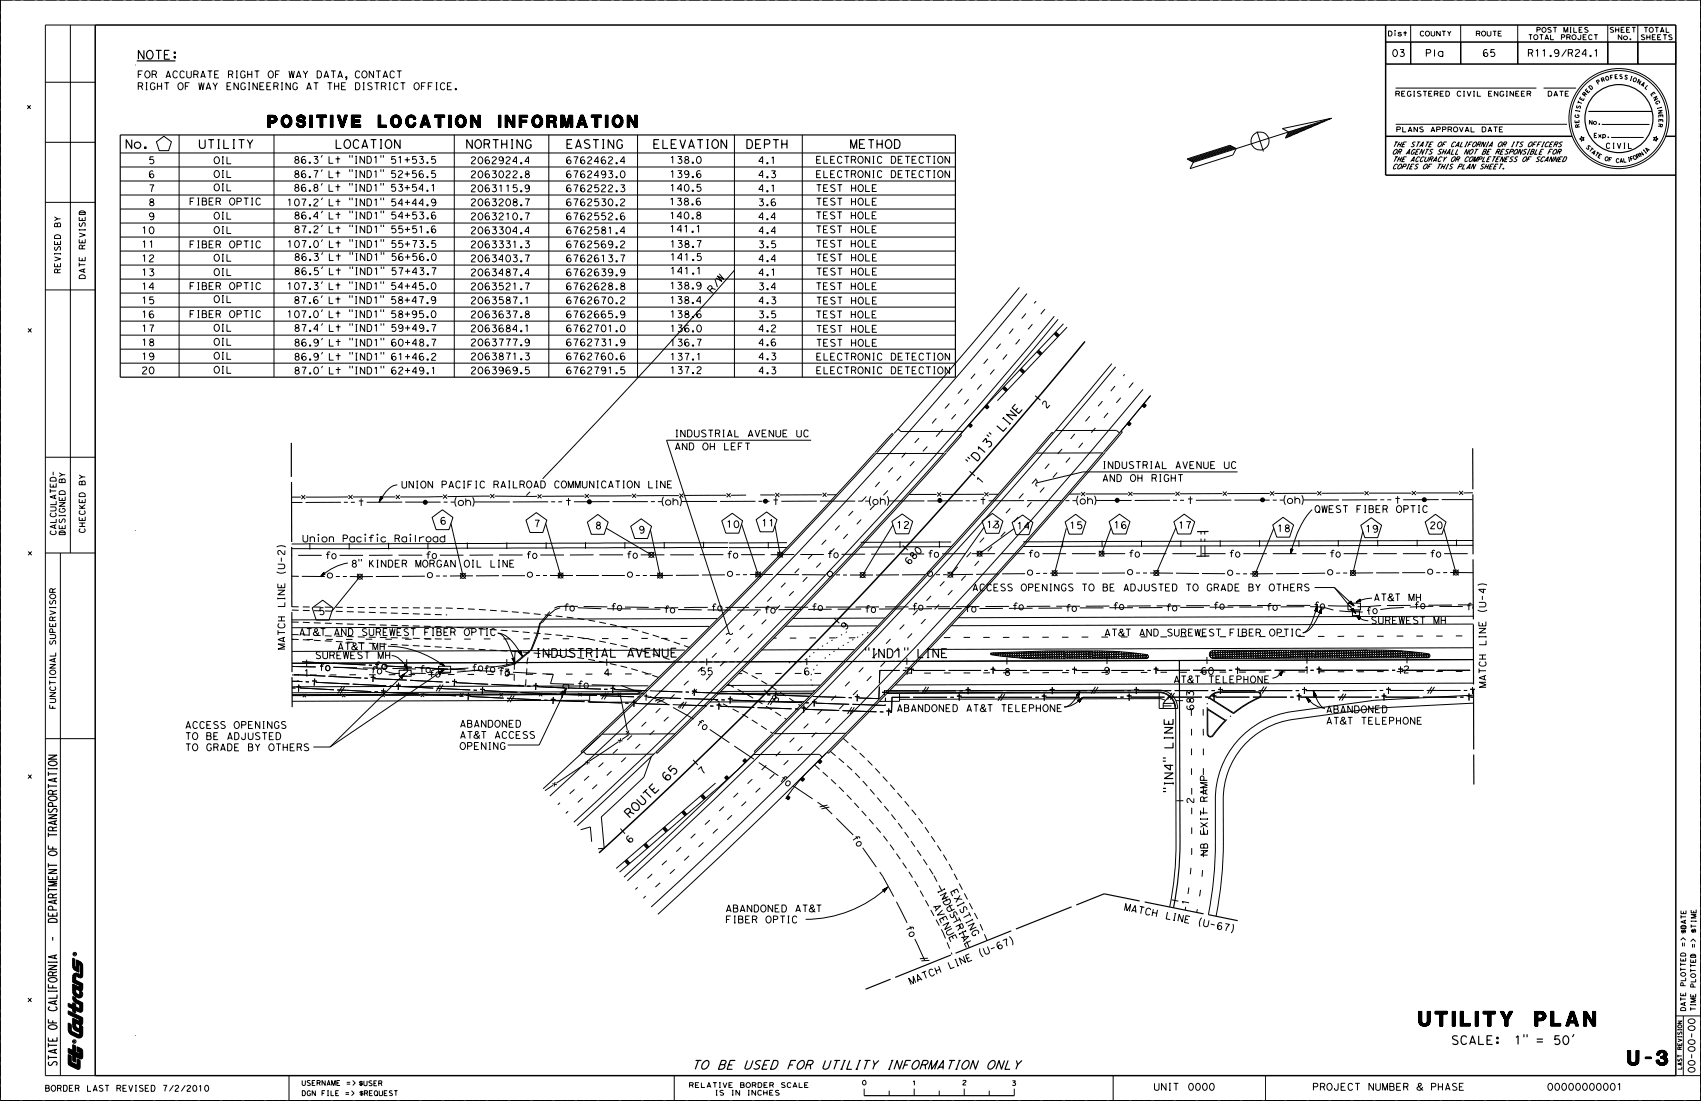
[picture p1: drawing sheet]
<svg xmlns="http://www.w3.org/2000/svg" width="432mm" height="279mm" viewBox="0 0 432 279" stroke-linecap="round" stroke-linejoin="round" font-family="sans-serif">
<defs><g id="words">
<g font-size="25.4">
<text x="16.9" y="263.7">i</text>
<text x="16.9" y="276.5">-</text>
</g>
<text font-size="6.3" x="216.3" y="175.9">±z~~A~,,_~-~- ~-~-;-;_</text>
<text font-size="5.8" x="331.9" y="166.6">____</text>
<g font-size="5.2">
<text x="39.5" y="38">0</text>
<text x="412.9" y="270.3">U-3</text>
</g>
<g font-size="5">
<text x="359.9" y="260.6">UTILITY</text>
<text x="389.5" y="260.6">PLAN</text>
</g>
<text font-size="4.7" x="12.1" y="246.4">z</text>
<text font-size="4.4" x="353.6" y="40.8">~Z/5~1[~,1~!(,A~~ l~Mf</text>
<g font-size="4.2">
<text x="67.9" y="32.3">POSITIVE</text>
<text x="95.8" y="32.3">LOCATION</text>
<text x="126.4" y="32.3">INFORMATION</text>
<text x="13.8" y="66.8">&gt;</text>
<text x="302.2" y="201.8">Ii</text>
</g>
<text font-size="4.1" x="303.5" y="175.9">=-:~~-;:,,-:,-:,-:~~',:_&quot;::_--::...--::_------------~</text>
<g font-size="4">
<text x="375.3" y="168.4">G</text>
<text x="18.5" y="243.7">•</text>
<text x="18.4" y="265.8">•</text>
</g>
<text font-size="3.9" x="353.5" y="166.6">_</text>
<text font-size="3.6" x="176.3" y="271.6">TO BE USED FOR UTILITY INFORMATION ONLY</text>
<g font-size="3.4">
<text x="85.1" y="37.8">LOCATION</text>
<text x="118.3" y="37.8">NORTHING</text>
<text x="143.7" y="37.8">EASTING</text>
<text x="165.8" y="37.8">ELEVATION</text>
<text x="215.7" y="37.8">METHOD</text>
<text x="378.8" y="40.8">rJff;fN~l/lfcf;;ffco</text>
</g>
<g font-size="3.3">
<text x="368.6" y="265.2">SCALE:</text>
<text x="384.6" y="265.2">1&quot; =</text>
<text x="394.5" y="265.2">50'</text>
</g>
<g font-size="3.2">
<text x="34.9" y="15.1">NOTE:</text>
<text x="31.8" y="38">No.</text>
<text x="50.4" y="37.8">UTILITY</text>
<text x="189.4" y="37.8">DEPTH</text>
<text x="12.6" y="172.2">:=:</text>
</g>
<g font-size="3.1">
<text x="70.5" y="151.2">z</text>
<text x="279.5" y="161.5">_M&amp;J</text>
<text x="375.4" y="160.8">z</text>
<text x="260.1" y="167">...........</text>
<text x="12.1" y="195.4">2</text>
</g>
<g font-size="2.8">
<text x="268.1" y="154.9">=fa&quot;'</text>
<text x="293.6" y="154.9">=fa&quot;'</text>
<text x="319.1" y="154.9">=fa&quot;'</text>
<text x="12.1" y="256.8">u</text>
</g>
<g font-size="2.7">
<text x="105.4" y="144.8">MOi~~N</text>
<text x="375.3" y="159.1">w</text>
<text x="73.9" y="166">l---.&quot;TTI&quot;.-A.'rr&quot;'&lt;Y&quot;rn-.-----=--~-~=~~---\-~&quot;ct-l&gt;lf9~~~--irt-,tt.~'dti~~</text>
<text x="12.1" y="201.9">a::</text>
<text x="302.4" y="206.9">lt&quot;-</text>
<text x="12.1" y="211.1">a::</text>
<text x="12.1" y="228.2">a::</text>
<text x="12" y="251.8">!::</text>
<text x="12.1" y="247.9">a::</text>
<text x="22.2" y="277.1">LAST REVISED</text>
<text x="41.4" y="277.1">7/2/2010</text>
</g>
<g font-size="2.6">
<text x="82.8" y="141.6">fo-- -- -- fo</text>
<text x="256.1" y="154.9">4G-=</text>
<text x="281.6" y="154.9">4G-=</text>
<text x="307.1" y="154.9">4G-=</text>
<text x="12.1" y="205">a..</text>
<text x="12.1" y="231.3">a..</text>
</g>
<g font-size="2.5">
<text x="353.4" y="14.3">03</text>
<text x="361.9" y="14.3">Pia</text>
<text x="376.4" y="14.3">65</text>
<text x="34.9" y="22.9">RIGHT</text>
<text x="34.9" y="19.8">FOR</text>
<text x="42.1" y="19.8">ACCURATE</text>
<text x="45" y="22.9">OF</text>
<text x="50.4" y="22.9">WAY</text>
<text x="57.4" y="22.9">ENGINEERING</text>
<text x="57.8" y="19.8">RIGHT</text>
<text x="67.9" y="19.8">OF</text>
<text x="73.2" y="19.8">WAY</text>
<text x="77.8" y="22.9">AT</text>
<text x="80.4" y="19.8">DATA,</text>
<text x="83.1" y="22.9">THE</text>
<text x="90.1" y="22.9">DISTRICT</text>
<text x="90.1" y="19.8">CONTACT</text>
<text x="105" y="22.9">OFFICE.</text>
<text x="37.9" y="41.8">5</text>
<text x="54.2" y="41.7">OIL</text>
<text x="74.7" y="41.5">86.3' Lt</text>
<text x="88.6" y="41.5">&quot;IND1&quot; 51+53.5</text>
<text x="119.6" y="41.7">2062924.4</text>
<text x="143.6" y="41.7">6762462.4</text>
<text x="170.2" y="41.6">138.0</text>
<text x="192.5" y="41.6">4. 1</text>
<text x="207.1" y="41.5">ELECTRONIC</text>
<text x="226.1" y="41.5">DETECTION</text>
<text x="37.8" y="45.3">6</text>
<text x="54.2" y="45.2">OIL</text>
<text x="74.7" y="45.2">86.7' Lt</text>
<text x="88.6" y="45.2">&quot;IND1&quot; 52+56.5</text>
<text x="119.6" y="45.3">2063022.8</text>
<text x="143.6" y="45.2">6762493.0</text>
<text x="170.2" y="45.2">139.6</text>
<text x="192.5" y="45.2">4.3</text>
<text x="207.1" y="45.2">ELECTRONIC</text>
<text x="226.1" y="45.2">DETECTION</text>
<text x="37.9" y="52.4">8</text>
<text x="38" y="48.7">7</text>
<text x="48.1" y="52.1">FIBER</text>
<text x="54.2" y="48.6">OIL</text>
<text x="58.1" y="52.1">OPTIC</text>
<text x="73" y="52.3">107.2' Lt</text>
<text x="74.7" y="48.6">86.8' Lt</text>
<text x="88.6" y="48.6">&quot;IND1&quot; 53+54.1</text>
<text x="88.6" y="52.3">&quot;IND1&quot; 54+44.9</text>
<text x="119.6" y="48.8">2063115.9</text>
<text x="119.6" y="52.3">2063208.7</text>
<text x="143.6" y="48.8">6762522.3</text>
<text x="143.6" y="52.3">6762530.2</text>
<text x="170.1" y="52.1">138.6</text>
<text x="170.2" y="48.6">140.5</text>
<text x="192.5" y="48.7">4. 1</text>
<text x="192.7" y="52.4">3.6</text>
<text x="207.3" y="48.7">TEST</text>
<text x="207.3" y="52.1">TEST</text>
<text x="216" y="48.7">HOLE</text>
<text x="216" y="52.1">HOLE</text>
<text x="36.1" y="59.4">10</text>
<text x="37.8" y="56">9</text>
<text x="54.2" y="55.8">OIL</text>
<text x="54.2" y="59.5">OIL</text>
<text x="74.8" y="55.7">86.4'Lt</text>
<text x="74.8" y="59.2">87.2'Lt</text>
<text x="88.7" y="55.7">&quot;IND1&quot; 54+53.6</text>
<text x="88.7" y="59.2">&quot;IND1&quot; 55+51 .6</text>
<text x="119.6" y="55.9">2063210.7</text>
<text x="119.6" y="59.5">2063304.4</text>
<text x="143.6" y="55.9">6762552.6</text>
<text x="143.6" y="59.5">6762581.4</text>
<text x="170.1" y="55.7">140.8</text>
<text x="170.1" y="59.1">141.1</text>
<text x="192.5" y="55.9">4.4</text>
<text x="192.6" y="59.4">4.4</text>
<text x="207.2" y="55.6">TEST</text>
<text x="207.2" y="59.2">TEST</text>
<text x="216" y="55.6">HOLE</text>
<text x="216" y="59.2">HOLE</text>
<text x="36.1" y="63">11</text>
<text x="48.1" y="63">FIBER</text>
<text x="58.1" y="63">OPTIC</text>
<text x="73" y="62.9">107.0' Lt</text>
<text x="88.7" y="62.9">&quot;IND1&quot; 55+73.5</text>
<text x="119.6" y="63">2063331 .3</text>
<text x="143.6" y="63">6762569.2</text>
<text x="170.3" y="62.9">138. 7</text>
<text x="192.7" y="63.1">3.5</text>
<text x="207.2" y="62.8">TEST</text>
<text x="216" y="62.8">HOLE</text>
<text x="36.1" y="66.6">12</text>
<text x="36.1" y="70.1">13</text>
<text x="54.2" y="66.5">OIL</text>
<text x="54.2" y="70.1">OIL</text>
<text x="74.8" y="66.3">86.3' Lt</text>
<text x="74.8" y="69.8">86.5' Lt</text>
<text x="88.7" y="66.3">&quot;IND1&quot; 56+56.0</text>
<text x="88.7" y="69.7">&quot;IND1&quot; 57+43. 7</text>
<text x="119.6" y="66.6">2063403.7</text>
<text x="119.6" y="70.1">2063487 .4</text>
<text x="143.6" y="66.6">6762613.7</text>
<text x="143.6" y="70.1">6762639.9</text>
<text x="192.6" y="66.5">4.4</text>
<text x="192.6" y="70.1">4.1</text>
<text x="207.3" y="66.3">TEST</text>
<text x="207.3" y="69.9">TEST</text>
<text x="216" y="66.3">HOLE</text>
<text x="216" y="69.9">HOLE</text>
<text x="36.1" y="77.3">15</text>
<text x="36.1" y="73.7">14</text>
<text x="48.1" y="73.7">FIBER</text>
<text x="54.2" y="77">OIL</text>
<text x="58.1" y="73.7">OPTIC</text>
<text x="73" y="73.7">107.3' Lt</text>
<text x="74.7" y="77.2">87.6'Lt</text>
<text x="88.6" y="73.6">&quot;IND1&quot; 54+45.0</text>
<text x="88.6" y="77.2">&quot;IND1&quot; 58+47.9</text>
<text x="119.6" y="73.7">2063521. 7</text>
<text x="119.6" y="77.3">2063587 .1</text>
<text x="143.6" y="73.7">6762628.8</text>
<text x="143.6" y="77.3">6762670.2</text>
<text x="192.6" y="77.3">4.3</text>
<text x="192.7" y="73.7">3.4</text>
<text x="207.2" y="73.7">TEST</text>
<text x="207.3" y="77.4">TEST</text>
<text x="216" y="73.7">HOLE</text>
<text x="216" y="77.4">HOLE</text>
<text x="36.1" y="80.8">16</text>
<text x="48.1" y="80.8">FIBER</text>
<text x="58.1" y="80.8">OPTIC</text>
<text x="73" y="80.8">107.0' Lt</text>
<text x="88.6" y="80.8">&quot;IND1&quot; 58+95.0</text>
<text x="119.6" y="80.8">2063637 .8</text>
<text x="143.6" y="80.8">6762665.9</text>
<text x="192.7" y="80.8">3.5</text>
<text x="207.2" y="80.8">TEST</text>
<text x="216" y="80.8">HOLE</text>
<text x="36.1" y="88">18</text>
<text x="36.2" y="84.3">17</text>
<text x="54.2" y="84.3">OIL</text>
<text x="54.2" y="87.9">OIL</text>
<text x="74.8" y="84.2">87.4' Lt</text>
<text x="74.8" y="88">86.9' Lt</text>
<text x="88.7" y="84.2">&quot;IND1&quot; 59+49. 7</text>
<text x="88.7" y="88">&quot;IND1&quot; 60+48.7</text>
<text x="119.6" y="88">2063777 .9</text>
<text x="119.6" y="84.4">2063684.1</text>
<text x="143.6" y="84.4">6762701.0</text>
<text x="143.6" y="88">6762731.9</text>
<text x="192.6" y="84.4">4.2</text>
<text x="192.6" y="88">4.6</text>
<text x="207.3" y="84.5">TEST</text>
<text x="207.3" y="88">TEST</text>
<text x="216" y="84.5">HOLE</text>
<text x="216" y="88">HOLE</text>
<text x="36.1" y="95.1">20</text>
<text x="36.1" y="91.5">19</text>
<text x="54.2" y="91.4">OIL</text>
<text x="54.2" y="95">OIL</text>
<text x="74.8" y="91.6">86.9' Lt</text>
<text x="74.8" y="95.1">87 .O' Lt</text>
<text x="88.7" y="91.6">&quot;IND1&quot; 61 +46.2</text>
<text x="88.7" y="95.1">&quot;IND1&quot; 62+49.1</text>
<text x="119.6" y="95.1">2063969.5</text>
<text x="119.6" y="91.5">2063871 .3</text>
<text x="143.6" y="91.5">6762760.6</text>
<text x="143.6" y="95.1">6762791.5</text>
<text x="192.6" y="91.5">4.3</text>
<text x="192.6" y="95.1">4.3</text>
<text x="207.2" y="91.6">ELECTRONIC</text>
<text x="207.2" y="95.1">ELECTRONIC</text>
<text x="171.5" y="111.1">INDUSTRIAL</text>
<text x="189.8" y="111.1">AVENUE</text>
<text x="202.1" y="111.1">UC</text>
<text x="171.3" y="114.3">AND</text>
<text x="178.2" y="114.3">OH</text>
<text x="183.8" y="114.3">LEFT</text>
<text x="70.4" y="149.3">w</text>
<text x="89.3" y="144.8">8&quot; KINDER</text>
<text x="246.9" y="150.2">A</text>
<text x="252.1" y="150.2">ESS</text>
<text x="259.1" y="150.2">OPENINGS</text>
<text x="274.7" y="150.2">TO</text>
<text x="279.9" y="150.2">BE</text>
<text x="285.2" y="150.2">ADJUSTED</text>
<text x="301.1" y="150.2">TO</text>
<text x="306.3" y="150.2">GRADE</text>
<text x="316.8" y="150.2">BY</text>
<text x="322" y="150.2">OTHERS</text>
<text x="289.2" y="161.5">AND_SUREWESL F LBER_ Of'_TJC_:</text>
<text x="309.9" y="166.6">............</text>
<text x="327.7" y="166.6">.......</text>
<text x="47.1" y="185.1">ACCESS</text>
<text x="59.3" y="185.1">OPENINGS</text>
<text x="227.7" y="180.8">ABANDONED</text>
<text x="245.4" y="180.8">AT&amp;T</text>
<text x="254.2" y="180.8">TELEPHONE</text>
<text x="47.2" y="187.9">TO</text>
<text x="47.2" y="190.7">TO</text>
<text x="52.3" y="187.9">BE</text>
<text x="52.4" y="190.7">GRADE</text>
<text x="57.6" y="187.9">ADJUSTED</text>
<text x="62.9" y="190.7">BY</text>
<text x="68.1" y="190.7">OTHERS</text>
<text x="292.9" y="276.9">UNIT</text>
<text x="301.6" y="276.9">0000</text>
<text x="333.2" y="276.9">PROJECT</text>
<text x="347.3" y="276.9">NUMBER &amp; PHASE</text>
<text x="392.8" y="276.9">00000000001</text>
</g>
<g font-size="2.4">
<text x="12.6" y="154.2">::';</text>
<text x="332.6" y="154.9">4G-=----F::''1--,.c::-:</text>
<text x="344.8" y="166.6">···_···_·</text>
<text x="302.4" y="196.8">I</text>
<text x="305.4" y="196.8">I</text>
<text x="426.5" y="248.1">o o</text>
</g>
<g font-size="2.3">
<text x="20" y="58.3">::';</text>
<text x="12.7" y="122.4">Om</text>
<text x="20.1" y="123.2">m</text>
<text x="359.8" y="166.6">.....</text>
<text x="12.6" y="175.4">u</text>
</g>
<g font-size="2.2">
<text x="13.9" y="62.2">w</text>
<text x="20.1" y="60.4">&gt;</text>
<text x="13.9" y="67.8">w</text>
<text x="12.6" y="156.4">&gt;</text>
<text x="70.5" y="163.1">&lt;t</text>
<text x="375.4" y="172.8">&lt;t</text>
<text x="12.6" y="176.9">z</text>
<text x="304.6" y="203.8">0:</text>
</g>
<g font-size="2.1">
<text x="20.1" y="56.1">w</text>
<text x="20.1" y="61.8">w</text>
<text x="20.1" y="66.3">w</text>
<text x="12.7" y="123.8">w</text>
<text x="12.7" y="126.9">«w</text>
<text x="20.1" y="127.7">w</text>
<text x="12.7" y="134.3">&lt;rw</text>
<text x="20.1" y="132.2">w</text>
<text x="12.6" y="159.2">w</text>
<text x="426.5" y="250.6">a. a.</text>
</g>
<g font-size="2">
<text x="13.9" y="56.3">&gt;-</text>
<text x="15" y="121">&gt;-</text>
<text x="20.1" y="121.8">&gt;-</text>
<text x="12.7" y="131.4">u -</text>
<text x="20" y="130.7">u</text>
<text x="12.6" y="135.9">uo</text>
<text x="20" y="135.3">u</text>
<text x="426.7" y="236.9">w w</text>
</g>
<g font-size="1.9">
<text x="390" y="8.2">POST</text>
<text x="396.8" y="8.2">MILES</text>
<text x="354.2" y="24.5">REGISTERED</text>
<text x="369.8" y="24.5">CIVIL</text>
<text x="377.7" y="24.5">ENGINEER</text>
<text x="354.4" y="33.6">PLANS</text>
<text x="363.1" y="33.6">APPROVAL</text>
<text x="376.1" y="33.6">DATE</text>
<text x="20.1" y="133.8">:r:</text>
<text x="307.3" y="166.6">:~~-</text>
<text x="317" y="166.6">:::::::::::::.····</text>
<text x="357.4" y="166.6">::::</text>
<text x="301.2" y="203.8">N</text>
<text x="12.1" y="234.4">Cl</text>
<text x="76.5" y="275.7">USERNAME</text>
<text x="88" y="275.7">=&gt;$USER</text>
<text x="76.6" y="278.3">DGN</text>
<text x="81.6" y="278.3">FILE</text>
<text x="87.7" y="278.3">=&gt; $REQUEST</text>
<text x="175" y="276.2">RELAT I VE</text>
<text x="181.7" y="278.1">IS</text>
<text x="185.8" y="278.1">I N</text>
<text x="187.9" y="276.2">BORDER</text>
<text x="189.8" y="278.1">I NCHES</text>
<text x="198.3" y="276.2">SCALE</text>
</g>
<g font-size="1.8">
<text x="353.8" y="37.3">TH£ ST4T£ OF CALIFORNIA OR ITS OFFIC£RS</text>
<text x="70.3" y="161.3">1-</text>
<text x="254.1" y="167">·······:::</text>
<text x="375.2" y="170.9">1-</text>
</g>
<g font-size="1.7">
<text x="20" y="63.2">er</text>
<text x="13.8" y="69.3">er</text>
<text x="7" y="84.6">X</text>
<text x="266.6" y="167">::::::··:::::::::••··</text>
<text x="304.6" y="198.3">Cl.</text>
<text x="426.5" y="243.1">Cc</text>
<text x="426.5" y="244.3">Ww</text>
<text x="426.5" y="253.1">Ww</text>
</g>
<g font-size="1.6">
<text x="12.7" y="130">:::J Cl</text>
<text x="7.1" y="141.1">X</text>
<text x="12.6" y="162.2">:::J</text>
<text x="12.6" y="178.4">:::J</text>
<text x="12" y="206.2">V,</text>
<text x="12.1" y="223.5">Lu</text>
<text x="12.1" y="232.8">Lu</text>
<text x="426.7" y="232">wW</text>
<text x="426.7" y="234.8">&lt;t</text>
<text x="7" y="254.6">X</text>
<text x="426.5" y="256.7">C</text>
<text x="12.1" y="264.5">Lu</text>
<text x="429.3" y="268.8">I</text>
<text x="12" y="270.5">V,</text>
</g>
<g font-size="1.5">
<text x="6.8" y="27.8">X</text>
<text x="15" y="132.6">l/1</text>
<text x="12.6" y="150.5">0::</text>
<text x="12.6" y="157.6">0::</text>
<text x="12.6" y="163.6">l/1</text>
<text x="7" y="197.8">X</text>
<text x="12" y="197.1">I-</text>
<text x="12" y="200.1">I-</text>
<text x="12" y="212.6">I-</text>
<text x="12" y="220.3">I-</text>
<text x="12" y="226.4">I-</text>
<text x="427" y="240.4">II</text>
<text x="429.5" y="240.4">11</text>
<text x="429.3" y="263.5">I</text>
<text x="12" y="266">I-</text>
<text x="12" y="269.1">I-</text>
</g>
<g font-size="1.4">
<text x="13.9" y="63.6">VJ</text>
<text x="20.1" y="69.1">&lt;,:</text>
<text x="12.6" y="168">&lt;,:</text>
<text x="426.7" y="233.1">I-:,,</text>
</g>
<g font-size="1.3">
<text x="12.7" y="125.4">f---o</text>
<text x="13.5" y="121">I</text>
<text x="20" y="129.1">'L</text>
<text x="12.6" y="179.9">LL</text>
<text x="429.2" y="235.7">1-</text>
<text x="426.5" y="245.4">I-</text>
<text x="429" y="245.4">I-</text>
<text x="426.5" y="246.7">I-</text>
<text x="429" y="246.7">1-</text>
<text x="429" y="256.7">1-</text>
</g>
<text font-size="1.2" x="12.6" y="160.5">Q_</text>
<text font-size="1.1" x="13.8" y="57.5">[I]</text>
</g></defs>
<g fill="none" stroke="#000" stroke-width=".3">
<path d="M34.7 15.5h9.8M30.5 34.2h212v61.5h-212zM74 112.4v8.6M245.1 116.6l.6 .5M245.6 116l.6 .5M247 115a1.24 1.24 0 0 1 1.3 .2 1.24 1.24 0 0 1 .3 1.3l-.4 .5-1.7-1.4zM248.4 114v-.6l1.7 1.4M249.4 112.2l.8-.9 .3 .7-.1 .4a.73 .73 0 0 1 1.2 0 .73 .73 0 0 1-.7 1.1M250.5 110.3l.6 .5M251 109.7l.6 .5M253 108l1.7 1.5 .9-1M254.7 106.1l1.7 1.4"/>
<path d="M254.8 105.9l-.3 .4M256.4 104.1l1.7 1.4-2.6-.3 1.7 1.4M256.5 107.4l-.3 .3M257.8 102.5l-.9 1 1.7 1.4 .9-1M258.4 103.5l-.6 .7M373.8 113.7l.1 10.5M74 122.3v15.2M74 138.8l.1 15.3M306.8 134.9h-2.9M373.9 125.4v15.3M74.1 155.3v15.3M307 141.1l-3.3 .1"/>
<path d="M373.9 141.9l.1 15.3M374 158.5l.1 15.2M74.1 171.8l.1 7.7M219.8 164.3v.8M220.6 164.3v.8M221.6 164.7h.5M221.6 166.9h.5M221.8 164.7v2.2M224.5 164.7v2.2l-1.4-2.2v2.2M225.3 164.7h.7a1.26 1.26 0 0 1 .7 1.1 1.26 1.26 0 0 1-.7 1.1h-.7zM227.7 165.1l.5-.4v2.2M229.7 164.3v.8"/>
<path d="M230.5 164.3v.8M233 164.7v2.2h1.4M235.3 166.9h.6M235.3 164.6h.6M235.6 164.6v2.3M238.2 164.6l.1 2.3-1.5-2.3 .1 2.3M239 165.8h.9M240.3 164.6h-1.3v2.3h1.4M299.4 167.6l.1 48.7-.6 7.7-1 6.3M374 167.4l-299.9 .9M374.1 175v15.2M12.3 191.6h2.2l-2.2 1.1h2.2"/>
<path d="M13.9 197.5v.8M14.5 197.4l-2.2 .6 2.2 .5M165.7 198.8l-.9 1 1.5 1.5 1-.9M166.2 199.9l-.7 .7M168.9 196a.94 .94 0 0 0-.6 .9 .94 .94 0 0 0 .8 .9l.4 .1M170.4 194.2l-.8 .8 .7 .8a.75 .75 0 0 1 .7-.8 .75 .75 0 0 1 .8 .7 .75 .75 0 0 1-.9 .8M295.2 192.4h.8M295.2 193.2h.8M295.6 196.2h2.2l-2.2 1.4h2.2M295.6 184.6h2.2l-2.2 1.4h2.2M295.6 187.2h2.2M295.6 187v.5"/>
<path d="M295.6 198.8h2.2M295.6 198.5v.6M296.7 182.9v.9M297.1 194.1v1.3l-1.5-1 2.2-.2M297.8 182.5v1.3h-2.3v-1.3M297.8 188.5v1.3h-2.2M297.8 187v.5M297.8 198.5v.6M374.1 191.5v7.6M12.3 214.5v1h2.2M12.3 206.8h2.2l-2.2 .9h2.2M12.4 216.3a1.43 1.43 0 0 1 2.1 .2 1.29 1.29 0 0 1-2.2 0z"/>
<path d="M12.4 202.4a1.43 1.43 0 0 1 2.1 .2 1.29 1.29 0 0 1-2.2 0zM13.4 214.8v.7M13.9 208.4v.8M14.5 208.2l-2.2 .6 2.2 .5M159.9 206.1a.58 .58 0 0 0-.1-.8 .58 .58 0 0 0-.7 0l-.6 .6 1.5 1.6M160.5 203.9a1.13 1.13 0 0 1 1.4 .2 1.13 1.13 0 0 1 .1 1.5 1.22 1.22 0 0 1-1.3-.4 1.22 1.22 0 0 1-.2-1.3zM161 206.5l-1.1-.4-.7 .6M162.6 201.8l1.2 1.2a.75 .75 0 0 1-.1 .9 .75 .75 0 0 1-.9 .1l-1.2-1.1M163.7 200.8l1.6 1.6M164.3 200.3l-1.1 1M295.2 200.1h.8M295.2 200.9h.8"/>
<path d="M12.3 220.7h2.2l-2.2 1h2.2M13.9 228.5v.8M14.5 228.4l-2.2 .5 2.2 .5M14.5 223.7h-2.2l2.2 .5-2.2 .6h2.2M256.7 236.2l-14.1 5.7M272 230.1l-14.1 5.7M289.3 228.6l-9-1.8-7.1 2.9M290.6 228.9l14.9 3M306.7 232.1l7.5 1.5M12.3 258.7v.9h2.2M13.4 259v.6M13.9 242.4v.8"/>
<path d="M13.9 254v.8M14.5 252.4v.9h-2.2M14.5 253.9l-2.2 .5 2.2 .5M14.5 242.3l-2.2 .5 2.2 .5M226.1 248.5l-6.4 2.5M241.4 242.4l-14.2 5.6M13.9 266.4v.8M14.5 266.3l-2.2 .5 2.2 .5M219.4 278h38.1"/>
<circle cx="411" cy="30.1" r="8.6"/>
<circle cx="169.6" cy="197.3" r=".64"/>
</g>
<g fill="none" stroke="#000" stroke-width=".25">
<path d="M.1 0h431.6v279.3h-431.6zM17.9 6.3v134M24.2 6.3h-12.7v266.7M351.7 16.3h73.7M351.7 10.7h6.4v5.6h-6.4zM351.7 10.7h73.7M352.5 7.9h.6l.3 .4-.1 .5-.3 .3h-.5zM354.1 8.3v.8M355.7 8.4l-.3-.2-.4 .1v.3l.7 .1v.2a.52 .52 0 0 1-.9-.1M356.2 8.3h1M356.7 7.9v1.2M358.1 10.7h12.7v5.6h-12.7z"/>
<path d="M358.1 6.3v10M361.4 8.2l-.3-.3-.3 .1-.2 .8a.45 .45 0 0 0 .3 .3 .45 .45 0 0 0 .5-.2M363.3 7.9v1l.3 .2 .6-.2v-1M365.6 7.9v1.2l-.9-1.2v1.2M366.1 7.9h.9M366.5 7.9v1.2M367.5 7.9l.4 .6 .4-.6M367.9 8.5v.6M370.8 6.3v10M370.8 10.7h14.5v5.6h-14.5zM374.8 8.5h.6l.3 .6M375.4 8.5l.2-.1a.29 .29 0 0 0 .1-.3 .29 .29 0 0 0-.3-.2h-.6v1.2"/>
<path d="M377.5 7.9v.9l.4 .3 .6-.2v-1M379 7.9h.9M379.4 7.9v1.2M380.3 8.5h.6M381.1 7.9h-.8v1.2h.9M385.3 6.3v10M385.3 10.7h22.8v5.6h-22.8zM388 13.5h.7l.4 .9M388.1 8.8h.9M388.5 8.8v1.3M388.7 13.5a.45 .45 0 0 0 .4-.5 .45 .45 0 0 0-.4-.4h-.7v1.8M389.9 12.9l.4-.3v1.8"/>
<path d="M390.8 8.8h1M391.3 8.8v1.3M391.6 12.9l.4-.3v1.8M392.2 10.1l.4-1.3 .5 1.3M392.3 9.8h.7M393.5 14.1h.3v.3h-.3zM393.6 8.8v1.3h.9M395.5 12.8l.2 1a.61 .61 0 0 1-.9 .4M396.4 9.4h.7l.1-.4-.8-.2v1.3M397.6 12.6l-1.1 1.8M397.7 9.4h.6l.3 .7M398.1 13.5h.7l.4 .9"/>
<path d="M398.3 9.4h.1a.3 .3 0 0 0 .2-.3 .3 .3 0 0 0-.3-.3h-.6v1.3M398.8 13.5a.45 .45 0 0 0 .4-.5 .45 .45 0 0 0-.4-.4h-.7v1.8M399.9 13a.52 .52 0 0 1 .6-.4 .52 .52 0 0 1 .4 .5l-.8 .7-.2 .6h1.1M401.3 8.8l-.1 1.1-.4 .2-.2-.4M401.9 9.4h.6M402.7 13.8h-1.1l.8-1.2 .1 1.8M402.7 8.8h-.8v1.3h.9M403.6 14.1h.3v.3h-.3zM404.2 9.1a.57 .57 0 0 0-.9-.1 .57 .57 0 0 0 .1 .9l.3 .2 .5-.3M404.7 8.8h.9M404.8 12.9l.5-.3v1.8M405.1 8.8v1.3"/>
<path d="M407.7 19.5a.44 .44 0 0 1 .6 .3 .44 .44 0 0 1-.5 .5l-.2-.4zM408.1 10.7h7.7v5.6v-5.6h9.6v5.6h-17.3zM408.1 6.3v10M409.3 19.6h-.4M409.4 19l-.6 .1 .1 1.1M409.6 7.1l-.2-.1a.47 .47 0 0 0-.7 .2l.8 .5a.38 .38 0 0 1 0 .5 .38 .38 0 0 1-.6 0l-.1-.2M410.1 6.9v1.3M410.1 7.6h.8M410.4 19.5h-.4M410.5 18.9l-.5 .1v1l.7-.1M410.9 6.9v1.3M411.5 7.6h.6"/>
<path d="M411.7 8.8v1.3l-.9-1.3v1.3M411.8 19h-.5l-.1 .3 .2 .1a.31 .31 0 0 1 .4 .2 .31 .31 0 0 1-.2 .3h-.4M412.3 6.9h-.8v1.3h.9M412.9 7.6h.6M413.2 19.3l-.6-.2-.1 .2 .3 .3a.28 .28 0 0 1 .3 .2 .28 .28 0 0 1-.2 .3l-.5-.2M413.7 6.9h-.8v1.3h.9M413.8 9.9h.2v.2h-.2zM414.1 19.4l.3 .1M414.2 19.4l-.3 1M414.3 6.9h.9M414.7 6.9v1.3M415.8 6.3v10"/>
<path d="M417.4 6.9h.9M417.4 8.9l-.3-.1a.29 .29 0 0 0-.4 .1 .29 .29 0 0 0 .1 .4 .53 .53 0 0 1 .5 .1 .53 .53 0 0 1 .1 .6l-.4 .1-.4-.2M417.8 6.9v1.3M418 9.4h.8M418 8.8v1.3M418.8 8.8v1.3M419.4 9.4h.6M420.1 6.9h.9M420.2 8.8h-.8v1.3h.9M420.6 6.9v1.3M420.8 9.4h.6M421.5 8.2l.4-1.3 .5 1.3"/>
<path d="M421.6 7.9h.7M421.6 8.8h-.8v1.3h.9M422.2 8.8h.9M422.7 8.8v1.3M423 6.9v1.3h.8M424.4 8.9l-.3-.1-.5 .2a.47 .47 0 0 0 .6 .5l.3 .2a.47 .47 0 0 1-.4 .4 .47 .47 0 0 1-.5-.2M11.5 20.9h12.7M11.5 36.1h12.7M30.5 38.8h212M45.5 34.2v61.5M69.6 34.2v61.5M115.3 34.2v61.5"/>
<path d="M139.3 34.2v61.5M161.8 34.2v61.5M186.4 34.2v61.5M203.7 34.2v61.5M312.5 37l-11 3.5M312.7 37.1l-10.9 3.5M312.9 37.3l-10.9 3.4M313.1 37.4l-10.8 3.5M313.4 37.5l-10.9 3.4M313.6 37.6l-10.9 3.5M319.1 33.4l1.6 5M325.5 32.6l12.5-2.6-11.7 5.1 .8-1.6z"/>
<path d="M328 34.3l-1.6 .5M329.6 33.6l-3.1 1M331.3 32.9l-4.7 1.5M333 32.2l-6.2 2M334.6 31.5l-7.7 2.4M336.3 30.7l-9.3 3M338 30l-35.1 11.2-.8 1.6 10.9-3.5 .8-1.6-1.6-.8-10.9 3.4 1.6 .9M354.3 31.5h43.5M354.3 22.4h35.7M391.8 22.4h8.3M393 23.2h.6a.62 .62 0 0 1 .3 .8l-.2 .3-.7 .1zM394.5 24.4l.4-1.2 .5 1.2"/>
<path d="M394.5 24.1h.8M395.9 23.2h1M396.4 23.2v1.2M397.3 23.8h.6M398.2 23.2h-.9v1.2h.9M400 28.1l1 .1M400 27.9v.3M400.1 29.1l-.3 .4 .1 .2 .8 .1 .1-.5-.4-.1v.1M400.3 30.7v.4M400.4 26.8l-.2 .5a.36 .36 0 0 0 .4 .1 .36 .36 0 0 0 .3-.4l.3 .1-.2 .5M400.4 31.9l-.2-.2-.2 .1v.5l1-.1M400.6 25.9l1 .3"/>
<path d="M400.7 25.6l-.2 .6M400.8 30.4l.1 .7-1.1 .1v-.6M400.9 31.5l-.5 .4 .1 .4M401 28.1v.3M401.3 24.6l-.3 .5 .9 .4 .3-.5M401.4 34.6l.3 .4 .4-.2-.2 .4 .2 .4-.4-.1-.3 .4v-.5l-.4-.1 .4-.2zM401.6 24.9l-.2 .4M402.3 23.8v-.3h-.3l-.3 .4 .8 .6M402.8 22.5l-.4 .4 .8 .7 .4-.5M402.9 24l-.6-.2-.2 .4M403.1 22.9l-.3 .3M403.3 22l.5-.2 .4 .3v.5l-.3 .2z"/>
<path d="M403.3 28.3h16M403.7 37.3l-.1-.2a.26 .26 0 0 0-.4-.1 .26 .26 0 0 0 0 .4l.1 .3a.32 .32 0 0 1-.4 .1 .32 .32 0 0 1-.2-.3M404 37.5l.5 .4M404 38.9l.9-.6-.3 1M404.2 30.5v1.1l-.7-1.1v1.1M404.2 38.7l.5 .3M404.2 37.7l-.6 .7M404.7 34.4h.5M405.3 33.8h-.6v1.1h.7M405.3 38.6l.6 .3M405.5 21l.4-.3-.1-.4-.6 .2 .6 .9M405.6 38.7l-.5 .9"/>
<path d="M405.8 34.1l.7 .8M405.9 31.4l.2 .2zM405.9 39.5l.3 .2M406.5 34.1l-.7 .8M406.6 20.4l.4-.2 .4 .4M406.6 31.6h12.1M406.7 39.3l-.6-.3-.5 .9 .6 .3M406.9 34.2a.42 .42 0 0 1 .6 0 .42 .42 0 0 1 0 .6 .42 .42 0 0 1-.6 0M406.9 34.1v1.2M407 20.2l.1-.3-.1-.2-.6 .2 .4 .9M408.2 34.8l.1 .1zM408.6 36.6l-.2-.3-.5 .1-.1 .9a.44 .44 0 0 0 .4 .4 .44 .44 0 0 0 .4-.3"/>
<path d="M409 34.9h8.2M409.4 36.3h.4M409.4 37.7h.4M409.6 36.3v1.4M410.5 36.3l.5 1.4 .4-1.4M412.2 36.3h.3M412.2 37.7h.3M412.4 36.3v1.4M413.4 36.3v1.4h.8M413.5 40l.1 1M413.6 39.9l-.3 .1M413.9 20.4h.2"/>
<path d="M414.4 39.7l-.5 .1 .2 1M414.7 39.6a.49 .49 0 0 1 .6 .2 .49 .49 0 0 1-.1 .7l-.4-.2zM415.6 39.7l.4-.2 .4 .3M416 39.5v-.4l-.7 .2 .5 .9M416.5 21.6l.9-.6-.3 1M416.6 20.5l-.5 .9v-1.2l-.5 .9M416.6 38.5l.6 .8-1.1-.4 .6 .8M416.7 21.5l.5 .3M417.2 38.1l.7 .8M417.4 38l-.2 .1M418 38.8l-.2 .1M418.3 21.6l-.7 .8 .4 .4"/>
<path d="M418.5 38l-.4 .3M418.8 38.1l-1-.5 .5 1M419.5 23.7l.2 .3M419.7 24.9l.9-.5-.6 1.1 .9-.5M419.8 34.8l.4 .2 .3-.4v.5l.4 .2-.4 .1v.5l-.3-.4-.5 .1 .3-.4zM420.2 23.9l-.3-.5-.8 .6 .3 .5M420.8 27.4v.2M420.8 26.2a.24 .24 0 0 1-.2 .2 .24 .24 0 0 1-.3-.2 .48 .48 0 0 1 .4-.6 .48 .48 0 0 1 .6 .4l-.1 .2M420.9 28.1l1-.1-.9 .7 1-.1M421 31.5l1 .1-.1 .6h-.3l-.1-.2M421.1 31v-.6h1v.6M421.5 31.5v.5l-.6 .1"/>
<path d="M421.6 29.2v.4M421.6 30.4v.4M421.7 27.1l.1 .3M421.8 27.3l-1 .2M422.1 29.8v-.6h-1v.6M11.5 51.4h12.7M14 59.7l.5-.1 .6 .1 .3 .3v.5h-1.6zM20.1 54h1.5v.4h-1.5zM20.1 54l.5-.5 .8 .1 .2 .4M30.5 42.4h212M30.5 45.9h212M30.5 49.5h212"/>
<path d="M30.5 53h212M30.5 56.6h212M380.8 41.7h.8M381.2 41.7l-.6 1.2M381.6 42.7h.2l-.3 .2zM408.5 40.5l.4 .1M409.2 40.1l-.6-.1-.2 1M411 40.5l-.2-.2a.49 .49 0 0 0-.5 .4 .49 .49 0 0 0 .5 .5l.1-.1M411.3 41h.5M411.9 41.2l-.3-.9-.4 1M412.2 40.2v1l.6-.1M413.8 40.9l-.3 .1"/>
<path d="M414.4 40.2l-.4 .1M11.5 73.6h12.7M20.1 66.7v.9M20.1 67.2h1.5M20.2 70l.5-.3 .7 .2 .2 .2v.6h-1.5zM30.5 60.2h212M30.5 63.7h212M30.5 67.3h212M30.5 70.8h212M30.5 74.4h212M30.5 77.9h212M170.3 71.9l.5-.3v1.8"/>
<path d="M170.4 75.6l.4-.3v1.7M170.4 79.2l.4-.4v1.8M170.4 64.7l.5-.4v1.8M170.4 68.2l.5-.4v1.8M172 71.6h1l-.2 .4-.4 .3h.2a.62 .62 0 0 1 .4 .9 .62 .62 0 0 1-1 0M172.1 78.9h1l-.3 .5-.3 .1 .5 .2 .1 .6a.61 .61 0 0 1-1 .1M172.1 75.3h.9l-.2 .4-.3 .2a.56 .56 0 0 1 .6 .8 .56 .56 0 0 1-1 .1M173.1 65.5h-1.1l.8-1.2 .2 1.8M173.1 69h-1.1l.8-1.2 .2 1.8M173.9 64.7l.5-.4v1.8M173.9 68.2l.5-.4v1.8M175.7 73.1h.3v.3h-.3z"/>
<path d="M175.7 76.8h.3v.2h-.3zM175.8 65.8h.3v.3h-.3zM175.8 69.3h.3v.3h-.3zM177 68.2l.5-.4v1.8M177.8 71.8l.2 1.1a.61 .61 0 0 1-1 .3M177.8 79a.84 .84 0 0 0-1 .4 .84 .84 0 0 0 .2 1M177.9 76.5h-1.1l.8-1.2 .2 1.7M177.9 64.3h-.8l-.1 .9a.6 .6 0 0 1 .9-.1 .6 .6 0 0 1 0 .9 .6 .6 0 0 1-.9-.1M180.7 73.2v-.1a.44 .44 0 0 0-.1-.5 .44 .44 0 0 0-.6 0l-.5 .6 1.4 1.1M181.5 70.8l.6 2.1M181.7 73.4l-1-.2-.5 .5M182.6 69.5l1.1 1.4-1.6-.9 1.2 1.4-1.6-.9"/>
<path d="M186.5 68.5l-23 25.6-25.7 27.4M258.8 72.9l-16.5 19.6-15.3 17.5M260.4 79.5l-1 1.4M260.7 74.5l-16.8 20a1253.6 1253.6 0 0 1-104.3 107.5M263 76.4l-.4 .6M265.3 78.4l-1.1 1.3M30.5 81.5h212M30.5 85h212M30.5 88.6h212M30.5 92.2h212M170.4 82.8l.4-.3v1.7M170.4 86.4l.4-.3v1.7"/>
<path d="M170.4 90l.4-.4v1.8M170.4 93.4l.4-.4v1.8M172.1 82.5h1l-.6 .6a.57 .57 0 0 1 .7 .5 .57 .57 0 0 1-.4 .6l-.7-.2M172.1 86.1h1l-.6 .6a.57 .57 0 0 1 .6 .8 .57 .57 0 0 1-1 .1M172.1 89.7h1l-.6 .6a.57 .57 0 0 1 .6 .8 .57 .57 0 0 1-1 .1M172.1 93h1l-.6 .7a.57 .57 0 0 1 .7 .4 .57 .57 0 0 1-.4 .7l-.7-.2M173.9 89.7h1l-.4 .7-.1 1M173.9 93h1l-.4 .8-.1 1M174.8 82.6a.78 .78 0 0 0-1 .3 .78 .78 0 0 0 .1 1l.1 .1M174.8 86.2a.84 .84 0 0 0-1 .4 .84 .84 0 0 0 .2 1M175.8 80.3h.3v.3h-.3zM175.8 83.9h.3v.3h-.3z"/>
<path d="M175.8 87.5h.3v.3h-.3zM175.8 91.1h.3v.3h-.3zM175.8 94.5h.3v.3h-.3zM176.9 93.4a.5 .5 0 0 1 .7-.4 .5 .5 0 0 1 .2 .8l-.9 1h1.1M177 86.1h1l-.5 1v.7M177 90l.4-.4v1.8M177.1 82.6a.64 .64 0 0 1 .8 .1 .64 .64 0 0 1 .2 .8 .61 .61 0 0 1-.6 .7 .61 .61 0 0 1-.6-.7zM226.3 89.6h.6l.4 .4 .1 .7-.3 .6-.8 .1zM226.3 93.1h.6l.4 .3 .1 .7-.3 .7-.8 .1zM228 90.6h.8M228 94h.8M229.1 89.6h-1.1v1.8h1.2"/>
<path d="M229.1 93.1h-1.1v1.8h1.2M229.8 89.6h1.2M229.8 93.1h1.2M230.4 89.6v1.8M230.4 93.1v1.8M231.6 90.6h.7M231.6 94h.7M232.6 89.6h-1v1.8h1.1M232.6 93.1h-1v1.8h1.1M234.4 90a.65 .65 0 0 0-.9-.3 .65 .65 0 0 0-.2 .9 .61 .61 0 0 0 .4 .8 .61 .61 0 0 0 .7-.3M234.4 93.5a.65 .65 0 0 0-.9-.3 .65 .65 0 0 0-.2 .9 .61 .61 0 0 0 .4 .7 .61 .61 0 0 0 .7-.3M235.1 89.6h1.2"/>
<path d="M235.1 93.1h1.2M235.7 89.6v1.8M235.7 93.1v1.8M236.9 89.6h.5M236.9 91.4h.5M236.9 93.1h.5M236.9 94.9h.5M237.2 89.6v1.8M237.2 93.1v1.8M238.3 93.3a.74 .74 0 0 1 .9 .1 .74 .74 0 0 1 .2 .9l-.1 .1a.71 .71 0 0 1-1 .4 .71 .71 0 0 1-.3-1zM238.4 89.7a.81 .81 0 0 1 1 .8 .81 .81 0 0 1-1 .8 1.02 1.02 0 0 1 0-1.6zM241 89.6v1.8l-1.1-1.8v1.8"/>
<path d="M241 93.1v1.8l-1.1-1.8v1.8M244.3 98.6l-1.1 1.3M247.5 94.8l-1 1.3M249.2 97.5l-1.1 1.3M250.8 91.1l-1.1 1.2M252.4 93.8l-1.1 1.2M254 87.2l-1.1 1.3M254.5 98.5l.9 .9M254.9 98l.9 .9M255 98.2l-.4 .4M255.1 98.3l-.4 .4M255.2 98.4l-.4 .4"/>
<path d="M255.4 98.5l-.5 .4M255.5 98.6l-.4 .5M255.6 98.7l-.5 .5M255.7 90l-1.1 1.2M255.7 98.8l-.4 .5M257.2 83.4l-1 1.3M258.8 93.9l1 .9M258.9 86.1l-1.1 1.3M259.2 93.4l1 .9M259.4 93.6l-.4 .4M259.5 93.7l-.4 .4M259.6 93.8l-.4 .4"/>
<path d="M259.7 93.9l-.4 .5M259.8 94l-.4 .4M260 94.1l-.5 .5M260.1 94.2l-.5 .5M262.1 82.3l-1.1 1.3M263.2 89.3l.9 .9M263.7 88.9l.8 .8M263.7 88.9l-.4 .5M263.9 89.1l-.5 .4M264 89.2l-.4 .4M264.1 89.3l-.4 .4M264.2 89.4l-.4 .4"/>
<path d="M264.3 89.5l-.4 .5M264.5 89.6l-.5 .5M267.6 84.7l.9 .9M267.6 80.3l-9 10.8a1260.6 1260.6 0 0 1-112.9 117.6M268 84.2l.9 .9M268.1 84.3l-.4 .5M268.2 84.5l-.4 .4M268.4 84.6l-.5 .4M268.5 84.7l-.5 .4M268.6 84.8l-.5 .5M268.6 81l-11.7 14.1-13.3 15.4M268.7 84.9l-.4 .4"/>
<path d="M268.8 85l-.4 .5M270 82.2l-17.7 18.6-8.5 9.4M270.9 83l-17.7 18.7M282.2 92.3l-14.8 17.7M283 98l-1 1.3M283.2 93.1l-2.9 3.5a1281.9 1281.9 0 0 1-121 126.9M285.5 95l-.3 .4M287.7 97.1l-1.1 1.3M290.2 98.8l-1.5 1.7a1292.7 1292.7 0 0 1-123.4 129.7M11.5 116h12.7M205.9 111.7h-36.7l16 49.2M222 114.9l-17.2 18.7-15.9 16.6-19.1 19.1-17.8 17.2"/>
<path d="M222.1 114.9l4.4-4.9 .3 .2-4.2 4.7M222.5 114.9a1243.2 1243.2 0 0 1-84.6 85.3M226.7 118.6l-1.2 1.2M228 108.9l.7 .6h15.7M230 114.9l-1.1 1.2M232.1 117.1l-1.1 1.2M233.3 111.2l-1.1 1.2M235.4 113.3l-1.1 1.3M237.7 106.2l-1.1 1.2M239.3 108.9l-1.7 1.9M239.5 115.1h-17.1M239.7 114.8l4.1-4.6 .3 .3-3.8 4.3"/>
<path d="M240.2 114.9l-19.4 21.5-19.2 20.3-24.7 24.7-10.1 9.8-.3-.3a1265.2 1265.2 0 0 0 73.2-76M241 102.4l-1.1 1.3M242.6 105.1l-1.1 1.3M245.9 101.3l-1.1 1.3M246.1 119.6l1.4 1.2M246.3 107.4l.5 .5-.5 .6-.5-.5zM246.3 107.5l-.4 .6M246.5 107.6l-.5 .6M246.5 107.7l-.5 .5M246.6 107.8l-.5 .5M246.7 107.9l-.4 .5M250.5 102.7l.6 .6-.5 .5-.6-.5z"/>
<path d="M250.6 102.8l-.5 .6M250.7 102.9l-.5 .6M250.8 103l-.5 .5M250.9 103.1l-.5 .5M251 103.2l-.5 .5M262.8 100.4l1.3 1.2M263.2 114.8a1284.3 1284.3 0 0 1-66.7 71.6M264.8 102.7l-.1-.2a.5 .5 0 0 1 .3-.6 .5 .5 0 0 1 .6 .3v1.1l.3 .3 .6-.8M266.4 117.7l-1.1 1.3M267.4 110l-.4-.3-17.8 20.5-20 21.9-18.2 19-19.5 19.6 .2 .3M267.4 110l-4.1 4.7M268 109.3l15.4-.1 .8 .7"/>
<path d="M268.4 119.9l-1.1 1.3M269.6 113.9l-1.1 1.3M271.7 116.1l-1.1 1.3M272.8 110.1l-1 1.3M274.9 112.4l-1.1 1.2M276.6 105.6l-1.1 1.3M278 108.6l-1 1.2M279.8 101.8l-1 1.3M279.9 114.9l-16.8 .1M280 114.8a1292.2 1292.2 0 0 1-65.5 71.5M280.1 114.7l12-14.3-7.3 8.7-.2 .3 .3 .2-4.3 5.1M280.2 117.1h.4"/>
<path d="M280.2 118.9h.4M280.4 117.1v1.8M280.6 114.8l-18.8 21.6-20 22-24.7 25.9-6.8 6.9-.3-.3M281.3 104.8l-1.1 1.2M282.5 117.1v1.8l-1.2-1.8v1.8M283.1 117.1l.8 .1 .3 .7a.9 .9 0 0 1-.5 1h-.6zM284.5 100.9l-1.1 1.3M284.9 117.1v1.5l.5 .3 .6-.3v-1.5M286.6 107l.5 .5-.4 .6-.6-.5zM286.7 107.1l-.5 .6M286.8 107.2l-.5 .5M286.9 107.3l-.5 .5"/>
<path d="M286.9 107.4l-.4 .5M287.1 107.4l-.5 .6M287.7 117.3a.59 .59 0 0 0-.6-.2 .59 .59 0 0 0-.4 .5l.3 .3a.6 .6 0 0 1 .6 .2 .6 .6 0 0 1 .1 .7l-.5 .1-.5-.2M288.4 117.1h1.2M289 117.1v1.8M290.2 118h.7l.4 .9M290.4 102.4l.6 .5-.5 .6-.6-.5zM290.5 102.5l-.5 .6M290.6 102.6l-.5 .5M290.7 102.7l-.5 .5M290.8 102.7l-.5 .6M290.9 118a.45 .45 0 0 0 .4-.4 .45 .45 0 0 0-.4-.5h-.7v1.8"/>
<path d="M290.9 102.8l-.5 .6M292.1 117.1h.4M292.1 118.9h.4M292.3 117.1v1.8M293.2 118.9l.6-1.8 .6 1.8M293.4 118.4h.9M295.1 117.1v1.8h1M298.5 118.9l.6-1.8 .6 1.8M298.7 118.4h.9M300.3 117.1l.6 1.8 .6-1.8M302 118h.8M303.1 117.1h-1.1v1.8h1.1"/>
<path d="M304.9 117.1v1.8l-1.1-1.8v1.8M305.6 117.1v1.5l.5 .3 .6-.3v-1.5M307.3 118h.8M308.4 117.1h-1.1v1.8h1.1M310.8 117.1l.1 1.5 .5 .3 .6-.3v-1.5M313.7 117.5l-.1-.2a.61 .61 0 0 0-1 .4v.7a.59 .59 0 0 0 .5 .5 .59 .59 0 0 0 .6-.3M314.2 119.8h-39.3l-11.8 2.8M14.3 131.7v.9h-1.6M14.3 127.2v.9h-1.6M15 127.6h1.6l-1.6 .9h1.6M15 130.9h1.6M15 130.6v.4"/>
<path d="M16.6 130.6v.4M20.2 125.3l.5-.2h.6l.3 .3v.6h-1.5zM70.2 138.8a2.17 2.17 0 0 1 2.4 0M72.3 139.7v1l-.7-.4a.61 .61 0 0 0-.9-.5l-.2 .5 .4 .4M74 126.2h2.4M74 127.5h2.8M76.5 125.6l1 1.1M76.9 135.8v1.3a.62 .62 0 0 0 .6 .5 .62 .62 0 0 0 .6-.5v-1.3M77.5 125.6l-1 1.1M78.7 137.8v1.6M78.7 136.6l.5-.4 .6 .2v1.1M78.7 136.3v1.2"/>
<path d="M80.7 135.6l.2 .2h-.1zM80.8 136.3v1.2M83.6 136.6l.3-.4 .7 .2 .1 1.1M83.6 136.2v1.3M86.5 127.5h-8.9M87.1 136.7h.7a.45 .45 0 0 0 .4-.5 .45 .45 0 0 0-.4-.4h-.7v1.7M87.3 127.5h1M88.4 126.1l-10.8 .1M88.5 125.6l1 1M88.6 137.8v1.6M89.1 127.5h1M89.5 125.6l-1 1"/>
<path d="M89.6 126.1h10.8M90 136.4a.69 .69 0 0 0-1 0 .69 .69 0 0 0 0 1 .69 .69 0 0 0 1 0M90 136.2v1.3M91.1 127.1h1.1M91.7 126.5v1.9M91.7 136.5a.65 .65 0 0 0-.9-.1 .65 .65 0 0 0 0 1 .65 .65 0 0 0 .9-.2M92.6 135.6l.2 .2h-.1zM92.7 136.3v1.2M93.6 136.4h1M94.8 136a.35 .35 0 0 0-.4-.2 .35 .35 0 0 0-.3 .3v1.4M95.8 136.3v1.2M96.6 126l-.2 1.1 .7-.8-.5 .5 .1-.6v.3l.2-.2-.3-.3 .3 .3h.3l-1 1.2z"/>
<path d="M97.9 136.5a.65 .65 0 0 0-1-.1 .65 .65 0 0 0 0 1 .65 .65 0 0 0 1-.2M98.6 137.8v1.6M100.3 136.7h.7l.4 .8M100.5 125.6l1 1M100.8 123.1a4.7 4.7 0 0 0-3.4 2.4l-1.2 2M101 136.7l.2-.1a.45 .45 0 0 0 .2-.5 .45 .45 0 0 0-.4-.3h-.7v1.7M101.5 125.6l-1 1M102.1 122.1v1.3a.59 .59 0 0 0 .5 .5 .59 .59 0 0 0 .6-.5v-1.3M102.1 127.4l-9 .1M102.9 127.4h8.9M103.2 136.4a.71 .71 0 0 0-1 0 .71 .71 0 0 0 0 1 .71 .71 0 0 0 1 0M103.2 136.2v1.3"/>
<path d="M104.1 135.6l.2 .1-.2 .1zM104.2 136.3v1.2M104.9 122.1v1.8l-1.1-1.8v1.8M105.5 135.8v1.7M105.7 122.1h.5M105.7 123.9h.5M105.9 122.1v1.8M106.5 136.2v1.3M107 122.3a.62 .62 0 0 1 .7-.1 .62 .62 0 0 1 .4 .6l-.1 .6a.63 .63 0 0 1-.7 .5 .63 .63 0 0 1-.5-.8zM107.7 136.2h-.4l-.8 .5M107.9 127.4h.1v.2h-.1zM108 127.5h.1"/>
<path d="M108.6 137.8v1.6M109.7 131.3l2.6-1.9 2.7 1.9-1 3.1h-3.3zM109.8 122.1v1.8l-1.1-1.8v1.8M111.1 136.4a.71 .71 0 0 0-1 0 .71 .71 0 0 0 0 1 .71 .71 0 0 0 1 0M111.1 136.2v1.3M112.2 123h.7a.45 .45 0 0 0 .4-.5 .45 .45 0 0 0-.4-.4h-.7v1.8M112.4 126l-10.8 .1M112.5 125.5l1 1M112.6 127.4h1M112.9 131.4a.6 .6 0 0 0-1 .4l.2 1M112.9 136.4a.71 .71 0 0 0-1 0 .71 .71 0 0 0 0 1 .71 .71 0 0 0 1 0M112.9 135.8v1.7"/>
<path d="M113.5 125.5l-1 1M114 123.9l.6-1.8 .5 1.8M114.1 123.4h.9M114.4 127.4h1M114.5 132.8l3 13.3M115.8 126.2a2.16 2.16 0 0 0 0 2.4M116.8 122.4l-.1-.2a.61 .61 0 0 0-1 .4v.7a.59 .59 0 0 0 .5 .5 .59 .59 0 0 0 .6-.3M117.6 122.1h.4M117.6 123.9h.4M117.8 122.1v1.8M118.2 127.4l.4-.4 .6 .1 .3 .3v.9M118.2 126.5v1.8"/>
<path d="M118.6 137.7l.1 1.6M118.8 123h.7M119.8 122.1h-1v1.8M120 126.2a2.13 2.13 0 0 1 0 2.4M120.4 127.4h9M120.7 122.1h.4M120.7 123.9h.4M120.9 122.1v1.8M123 122.4l-.3-.3a.92 .92 0 0 0-.8 .7 .92 .92 0 0 0 .4 1h.3l.4-.3M124.4 125.9l-10.8 .1M124.5 125.4l1 1M125.4 122.9h.8l.3 1"/>
<path d="M125.5 125.4l-1 1M125.6 125.9h10.8M126.2 122.9h.1a.44 .44 0 0 0 .2-.5 .44 .44 0 0 0-.4-.3h-.7v1.8M127.3 123.4h.9M128.4 123.8l-.6-1.7-.6 1.8M128.7 137.7v1.6M129.1 122h.4M129.1 123.8h.4M129.3 122v1.8M130.3 122v1.8h1.1M132 122.9h.8l.3 .9M132.8 122.9h.1a.48 .48 0 0 0 .2-.5 .48 .48 0 0 0-.3-.4h-.8v1.8"/>
<path d="M133.5 132l2.6-1.9 2.7 1.9-1 3.1h-3.3zM134 122.1a.84 .84 0 0 1 1 .8 .84 .84 0 0 1-.9 .9l-.2-.2a1.11 1.11 0 0 1 0-1.4zM134.6 124.8l-1 1M135.6 123.8l.5-1.8 .6 1.8M135.7 123.4h.9M135.8 132h1.1l-.5 1-.1 .8M136.5 125.5l1 .9M137.3 122h.6a.99 .99 0 0 1 .5 .9 .99 .99 0 0 1-.5 .9h-.6zM137.5 125.4l-1 1M138.5 132.8l3.8 13.2M138.6 137.6v1.7M139.1 127.3l-8.9 .1"/>
<path d="M139.9 127.3h1M141.7 127.3h1M141.9 122.4a.57 .57 0 0 0-.6-.3 .57 .57 0 0 0-.5 .5v.7a.57 .57 0 0 0 .5 .5 .57 .57 0 0 0 .6-.3M142.8 122.1a.84 .84 0 0 1 1 .8 .84 .84 0 0 1-.9 .9l-.4-.6v-.5zM143.7 127h1.2M144.3 123.8v-1.8l.6 1.8 .6-1.8v1.8M144.3 126.4v1.9M146 123.8v-1.8l.7 1.8 .6-1.8v1.8M147.8 122v1.4a.62 .62 0 0 0 .6 .4 .62 .62 0 0 0 .6-.4v-1.4M148.4 125.9h-10.8M148.5 125.4l1 1M148.6 137.6v1.6"/>
<path d="M149.1 132.5l2.7-1.9 2.6 1.9-1 3.1h-3.3zM149.5 125.4l-1 1M150.7 122v1.8l-1.1-1.8v1.8M151.5 122h.4M151.5 123.8h.4M151.7 122v1.8M153.8 122.4a.65 .65 0 0 0-.9-.2 .65 .65 0 0 0-.2 .9 .61 .61 0 0 0 .4 .7 .61 .61 0 0 0 .7-.3M153.9 134l11.5 6.8M154.5 123.8l.6-1.8 .6 1.8M154.6 123.4h.9M154.7 127.3h-9M155.5 127.3h9"/>
<path d="M156.3 122h1.1M156.8 122v1.8M158.1 122h.4M158.1 123.8h.4M158.3 122v1.8M158.6 137.6v1.6M159.4 122.3a.64 .64 0 0 1 .7-.2 .64 .64 0 0 1 .4 .6l-.1 .7a.62 .62 0 0 1-.6 .4 .62 .62 0 0 1-.6-.6zM160.1 133.6l2.7-1.9 2.6 1.9-1 3.1h-3.3zM160.4 125.8l-10.8 .1M160.4 125.3l1.1 1M161.5 125.3l-1 1M162.2 122v1.8l-1.1-1.8v1.8"/>
<path d="M163.3 133.8l.2 1a.61 .61 0 0 1-1 .4M164.7 122v1.8h1M165.1 134.4l2.5 11.6M165.2 127.3h1M166.5 122h.4M166.5 123.8h.4M166.7 122v1.8M167 127.3h1M168.4 126.1a2.16 2.16 0 0 0 0 2.3M168.6 137.5v1.7M168.8 122v1.8l-1.1-1.8v1.8M169.5 122.9h.7"/>
<path d="M170.5 122h-1v1.8h1.1M170.9 127.3l.3-.4 .6 .1 .3 .3v.9M170.9 126.4v1.8M172.3 125.8h-10.8M172.5 125.3l.9 .9M172.6 126.1a2.13 2.13 0 0 1 0 2.3M173 127.3h9M173.4 125.3l-.9 .9M178.6 137.5v1.6M183.2 132.2l2.7-1.9 2.6 1.9-1 3.1h-3.3zM184.4 125.7h-10.8M184.4 125.2l1.1 1"/>
<path d="M184.7 132.5l.5-.4v1.8M184.8 137.8l-110.8 .2M184.8 138.9l-110.8 .3M185.5 125.2l-1.1 1M186.5 132.4l.1-.1a.57 .57 0 0 1 .6 0 .57 .57 0 0 1 .3 .5v.5a.6 .6 0 0 1-.6 .6 .6 .6 0 0 1-.5-.7zM188.3 133l4.1 12.8M189.4 125.6l-3.9 .1M191.8 127.2l-9 .1M191.9 131.9l2.7-2 2.6 2-1 3.1h-3.2zM192.5 127.2h1M193 125.6h3.7M193.7 132.2l.4-.4v1.8"/>
<path d="M194.2 127.1l.2 .2zM194.4 127.2h.1M194.3 127.2h1M195 137.5v1.7M195.5 132.2l.4-.4v1.8M196.3 126.9h1.2M196.7 133.4l1.3 7.4M196.8 125.1l1 1M196.9 126.2v1.9M197.8 125.1l-1 1M199.8 138.9l-14.8 .1M199.8 137.7l-14.8 .1"/>
<path d="M207.3 127.2h-9M208.1 127.2h9M208.7 125.6h-10.8M208.8 125.1l1 1M209.7 137l-1.1 1.2M209.8 125.1l-1 1M209.9 125.6h2.4M211.2 140a.28 .28 0 0 0-.3-.2 .28 .28 0 0 0-.2 .3v1.5M211.8 139.1l-1.1 1.3M213.1 133.4l-1.1 1.2M215.2 135.5l-1.1 1.2M216.5 129.7l-1.1 1.2"/>
<path d="M217.8 127.2h1.1M218.6 131.8l-1.1 1.3M219.6 127.2h1M219.9 126l-1.1 1.2M221.1 125.9a2.16 2.16 0 0 0 0 2.4M222 128.2l-1.1 1.2M223.3 122.3l-1.1 1.2M223.5 127.2a.62 .62 0 0 1 .6-.5 .62 .62 0 0 1 .6 .6v.8M223.5 126.2v1.9M225.2 125.9a2.13 2.13 0 0 1 .1 2.4M225.4 124.5l-1.2 1.2M225.6 127.1h9.1"/>
<path d="M226.4 132.3l2.6-1.9 2.7 1.9-1 3.2h-3.3zM226.7 133.2l-7.7 12.7M227.9 132.7l.4-.4v1.8M228.5 137.4v1.6M228.7 120.8l-1.1 1.2M229.2 138.4l1.3 1.2M229.6 132.7a.49 .49 0 0 1 .8-.3 .49 .49 0 0 1-.1 .8l-.7 .9h1M230.8 125.5h7M232.4 139.1a.88 .88 0 0 1 1.1 .2 .88 .88 0 0 1 0 1.1h-.5l-.5-.4-.2-.6zM236.7 139.9a.3 .3 0 0 0-.3-.2 .3 .3 0 0 0-.3 .3v1.5M237.9 125l1 1M238.5 137.3v1.7"/>
<path d="M238.5 126.9h.2v.2h-.2zM238.6 127h.1M238.9 125l-1 1M241.5 138.7l-23 .2M241.5 137.5l-23 .1M244.4 127.1h-9M245.2 127.1h1M246.9 127.1h1M247.9 139.8l1.5 1.4M248.2 121.8v-.6l1.3 1.2M249 126.7h1.1M249.3 132.2l2.6-1.9 2.7 1.9-1 3.1h-3.3z"/>
<path d="M249.4 139.8l-1.5 1.4M249.6 126.1v1.9M249.8 125.4l-10.8 .1M249.8 136.4l-1.1 1.3M249.8 133.8l-8.5 12M249.9 124.9l1 1M250.8 132.5l.4-.3v1.8M250.9 124.9l-1 1M251 125.4h2.4M251.8 138.7l-1.1 1.2M252.5 132.2h.9l-.5 .7a.57 .57 0 0 1 .6 .4 .57 .57 0 0 1-.3 .7l-.7-.2M253.2 132.7l-1.1 1.3"/>
<path d="M255.2 135l-1.1 1.2M256.5 129l-1.1 1.2M256.9 132.6l2.7-1.9 2.6 1.9-1 3.1h-3.3zM257.4 134.2l-8.7 6.3M258.5 131.2l-1.1 1.3M258.5 132.9l.4-.4v1.8M259.8 125.2l-1.1 1.3M260 127l-9 .1M260.7 127h9M261.2 133.8h-1.1l.8-1.2 .1 1.8M261.8 127.5l-1.1 1.2M262.2 139.8a.3 .3 0 0 0-.3-.2 .3 .3 0 0 0-.3 .4v1.4"/>
<path d="M262.9 121.8l.4 .3-.2 .5M263.1 121.5l-1.1 1.2M263.1 122.6l-.2 .4 .4 .4M265.1 123.7l-1.1 1.3M269.7 137.2v1.7M270.4 132.5l2.7-2 2.6 2-1 3.1h-3.3zM270.5 127h1M270.7 134.1l-3 11.4M271.9 132.8l.4-.4v1.8M272.2 127h1.1M273.7 125.8a2.16 2.16 0 0 0 0 2.4M274.3 125.3l-2.8 .1"/>
<path d="M274.4 124.9l1 1M274.5 132.4h-.9v.9a.61 .61 0 0 1 .9-.1 .61 .61 0 0 1 0 .9 .61 .61 0 0 1-.9-.1M275.4 124.9l-1 1M275.5 125.3h10.8M276.1 127a.62 .62 0 0 1 .7-.4 .62 .62 0 0 1 .5 .6v.7M276.1 126.1v1.8M277.8 125.8a2.13 2.13 0 0 1 .1 2.4M278.3 127h9M278.9 139.8l1.4 1.4M279.7 137.2l.1 1.7M280 122.2l.6-1.8 .6 1.8M280.2 121.8h.9"/>
<path d="M280.3 139.8l-1.4 1.4M281.6 132.4l2.6-1.9 2.7 1.9-1.1 3.1h-3.2zM282.1 133.9l-2.4 6.6M282.9 120.4v1.8l-1.1-1.8v1.8M283.1 132.7l.4-.4v1.8M283.5 126.9h.2v.2h-.2zM283.5 120.4l.8 .1a1 1 0 0 1 .3 1.3l-.4 .4h-.7zM283.6 127h.1M285.7 132.5a.84 .84 0 0 0-1 .4 .84 .84 0 0 0 .2 1M286.4 124.8l1 1M287.1 120.7l.3-.2a.84 .84 0 0 1 .9 .5 .84 .84 0 0 1-.3 1 .63 .63 0 0 1-.6 .1 .63 .63 0 0 1-.4-.5zM287.4 124.8l-1 1"/>
<path d="M287.5 125.3h10.8M287.7 139.8a.3 .3 0 0 0-.4-.2 .3 .3 0 0 0-.2 .4v1.4M288.8 120.4v1.8M288.8 121.3h1.1M289.8 137.2v1.6M289.9 120.4v1.8M292.4 121.3h.8l.3 .9M293.2 121.3a.45 .45 0 0 0 .4-.4 .45 .45 0 0 0-.4-.5h-.8v1.8M294.3 120.4h.5M294.3 122.2h.5M294.6 120.4v1.8M296.6 120.8l-.2-.3a.75 .75 0 0 0-.8 .3 .75 .75 0 0 0 0 .9 .57 .57 0 0 0 .5 .5 .57 .57 0 0 0 .6-.4v-.3h-.3"/>
<path d="M297 127h-9M297.3 121.3h1.1M297.3 120.4v1.8M297.8 127h1M298 132.4l2.6-1.9 2.7 1.9-1 3.1h-3.3zM298.4 120.4v1.8M298.4 124.8l1 1M298.5 133.9l-5 11.5M299.1 120.4h1.2M299.4 124.8l-1 1M299.5 132.7l.4-.3v1.8M299.6 127h1"/>
<path d="M299.7 120.4v1.8M299.8 137.2v1.6M301.2 132.4h1l-.4 1-.1 .8M301.6 126.6h1.1M302.2 126v1.9M309.8 137.1v1.7M310.3 125.3h-10.8M310.4 124.8l1 1M311.4 124.8l-1 1M312.6 126.9l-9 .1M313.2 139.8a.3 .3 0 0 0-.4-.2 .3 .3 0 0 0-.2 .4v1.4M313.4 126.9h8.9"/>
<path d="M319.7 137.1v1.6M320.4 126.8h.2v.2h-.2zM320.5 126.9h.1M322.3 125.2l-10.8 .1M322.4 124.7l1 1M323.1 133.2l2.6-1.9 2.7 1.9-1 3.1h-3.3zM323.1 126.9h1M323.3 134.1l-4.7 11.5M323.4 124.7l-1 1M324.6 133.5l.4-.3v1.8M324.9 126.9h1M326.3 125.7a2.25 2.25 0 0 0 0 2.4"/>
<path d="M327.7 139.2v1.1l.5-.9-.4 .6v-.6l.1 .3 .1-.3-.3-.2 .2 .2h.4l-.7 1.1zM328.7 126.9a.62 .62 0 0 1 .7-.4 .62 .62 0 0 1 .5 .5v.8M328.7 126v1.8M329.7 137.1v1.6M330.5 125.7a2.2 2.2 0 0 1 0 2.4M330.9 126.9h9M333.1 129.3a23.5 23.5 0 0 0-5.5 11.2M334.2 128.4a.81 .81 0 0 1 .8 .4 .81 .81 0 0 1-.1 1 .57 .57 0 0 1-.7 .2 .57 .57 0 0 1-.4-.7l.1-.6zM334.3 125.2h-10.8M334.4 124.7l1 1M334.7 129.7l.4 .4M335.4 124.7l-1 1"/>
<path d="M335.6 128.3l.2 1.8 .4-1.8 .4 1.8 .3-1.8M337.4 129.2h.8M338.5 128.3h-1.1v1.8h1.1M338.7 139.8a.28 .28 0 0 0-.4-.2 .28 .28 0 0 0-.2 .4v1.4M339.7 137v1.7M340.2 128.4a.59 .59 0 0 0-.6-.1 .59 .59 0 0 0-.4 .5l.6 .4a.5 .5 0 0 1 .5 .6 .5 .5 0 0 1-.8 .2l-.3-.1M341 128.3h1.1M341.5 128.3v1.8M344.5 129.2h.7M345.4 133.3l2.7-1.9 2.6 1.9-1 3.1h-3.2zM345.5 128.3h-1v1.8M345.9 134.9l-2.4 10.5"/>
<path d="M346.3 125.1l-10.8 .1M346.3 128.3h.5M346.3 130.1h.5M346.4 124.7l1 .9M346.6 128.3v1.8M347 133.6l.4-.3v1.8M347.4 124.7l-1 .9M347.5 125.1h10.8M347.6 129.1h.8a.43 .43 0 0 0 .2-.4 .43 .43 0 0 0-.4-.4h-.6v1.8h.7a.52 .52 0 0 0 .4-.5 .52 .52 0 0 0-.3-.5M349.3 129.2h.7M349.5 133.5l.2 1a.61 .61 0 0 1-1 .5M349.6 126.8l-8.9 .1"/>
<path d="M349.7 137l.1 1.6M350.4 128.3h-1.1v1.8h1.1M350.4 126.8h1M351.1 129.2h.7l.4 .9M351.8 129.2a.45 .45 0 0 0 .4-.4 .45 .45 0 0 0-.4-.5h-.7v1.8M352.2 126.8h1M354.2 126.5h1.1M354.7 128.6l.1-.1a.78 .78 0 0 1 1 .2 .78 .78 0 0 1-.2 1.1 .61 .61 0 0 1-.6 .2 .61 .61 0 0 1-.5-.5zM354.8 125.9v1.9M356.4 129.2l.9-.1a.45 .45 0 0 0 .2-.5 .45 .45 0 0 0-.4-.3h-.7v1.8M358.1 128.3h1.2M358.4 124.6l1 1"/>
<path d="M358.7 128.3v1.8M359.4 124.6l-1 1M359.5 125.1h10.8M359.7 137v1.6M360 128.3h.4M360 130.1h.4M360.2 128.3v1.8M361.5 126.7l.1 .2zM361.6 126.8h.1M361.8 132.5l2.6-2 2.7 2-1 3.1h-3.3zM362.3 128.7l-.2-.3a.83 .83 0 0 0-1 .4 .83 .83 0 0 0 .3 1 .55 .55 0 0 0 .9 0M363.2 132.8a.49 .49 0 0 1 .6-.4 .49 .49 0 0 1 .3 .7l-.9 1.1h1"/>
<path d="M364.2 139.8a.3 .3 0 0 0-.4-.2 .3 .3 0 0 0-.2 .4v1.4M365.1 132.6a.57 .57 0 0 1 .7-.1 .57 .57 0 0 1 .3 .6l-.1 .7a.6 .6 0 0 1-.7 .4 .6 .6 0 0 1-.4-.8zM365.2 126.8h-9M366 126.8h7.9M366.5 134.2l3.1 11.1M369.7 136.9v1.7M370.4 124.6l1 1M371.4 124.6l-1 1M373.9 125.1h-2.4M373.9 138.4l-114.1 .3M373.9 137.2l-114.1 .3M11.5 140.3h12.7"/>
<path d="M12.7 151.1l.5-.3h.4a.62 .62 0 0 1 .5 .8 .62 .62 0 0 1-.9 .3l-.5-.3zM15.3 140.3v132.7M70.2 145.1a2.1 2.1 0 0 0 2.4 0M70.5 143.2h1.5l.3 .6-.3 .5h-1.5M70.6 156.5h1.7M70.6 157.6h1.7M70.9 158.2l-.3 .4 .1 .6 1.1 .1a.59 .59 0 0 0 .5-.4 .59 .59 0 0 0-.3-.7M71.4 141.5v1M71.5 156.5v1.1M72.3 152.9v1h-1.8M74 146.2l1.9 .1M74 140.9h.2"/>
<path d="M75.7 140.9h6M76.6 146.3h5.9M77.9 159.5h1.2M78.5 159.5v1.8M79.2 154.3l2.7-2 2.6 2-1 3.1h-3.2zM81.4 159.5h1.2M82 159.5v1.8M82.1 154.2h-.8l-.1 .9a.59 .59 0 0 1 .8-.1 .59 .59 0 0 1 0 .9 .59 .59 0 0 1-.8-.1M82.2 145.2l-.6 .9 .9-.4-.7 .2 .4-.5-.1 .3 .2-.1-.1-.4 .1 .4 .2 .1-1.1 .6zM85.3 146.3h1M86.2 140.9h6M87 146.3h1.1"/>
<path d="M87.8 159.5v1.8l-1.1-1.8v1.8M88.3 142.9a14 14 0 0 0-6.9 3.4M88.5 159.5h.6a1.01 1.01 0 0 1-.1 1.8h-.5zM88.8 146.3h5.9M90.6 145.6l1.5 1.5M91.4 146.3l-7.2 8.8M92.1 145.6l-1.5 1.5M93 159.7a.51 .51 0 0 0-.6-.2 .51 .51 0 0 0-.2 .7l.2 .1a.6 .6 0 0 1 .6 .2 .6 .6 0 0 1 0 .7l-.6 .1-.4-.2M93.7 159.5v1.4a.61 .61 0 0 0 .6 .4 .61 .61 0 0 0 .6-.3v-1.5M98.3 159.5h-1v1.8h1.1M98.9 159.5l.3 1.8 .4-1.8 .3 1.8 .4-1.8M99.7 140.9h-6"/>
<path d="M101.2 140.9h6M101.3 146.3h-5.9M101.8 159.5h-1v1.8h1.1M103.6 159.7a.51 .51 0 0 0-.7-.2 .51 .51 0 0 0-.2 .7 .83 .83 0 0 1 1 .8 .65 .65 0 0 1-1.1 .1M104.3 159.5h1.2M104.9 159.5v1.8M107.9 146.2l-5.9 .1M108.9 159.5h-1.1v1.8M109.7 159.5h.5M109.9 159.5v1.8M110.7 146.2h1M111.7 140.9h5.9"/>
<path d="M112.4 146.2h1.1M113.7 159.5h-1v1.8h1.1M116.8 145.4l1.4 1.5M118.1 142.4a.62 .62 0 0 1 .7-.2 .62 .62 0 0 1 .4 .7 .8 .8 0 0 1-.7 1 .95 .95 0 0 1-.4-1.5zM118.2 145.4l-1.4 1.5M118.2 159.6a.64 .64 0 0 1 1 .6l-.1 .6a.63 .63 0 0 1-.8 .5 .63 .63 0 0 1-.4-.8v-.4zM119.8 142.2h.5M119.8 143.9h.5M120.1 146.1l-5.9 .1M120.1 142.2v1.7M121.1 142.2v1.7h1.1M121.5 159.5h1.2"/>
<path d="M122.1 159.5v1.8M123.4 159.5h.4M123.6 159.5v1.8M124.6 142.2v1.7h1.1M125.2 140.8l-6 .1M125.7 159.9a.57 .57 0 0 0-.7-.4 .57 .57 0 0 0-.4 .6v.6a.57 .57 0 0 0 .5 .6 .57 .57 0 0 0 .6-.3M126.4 142.2h.5M126.4 143.9h.5M126.7 146.1h-5.9M126.7 142.2v1.7M126.7 140.8h6M127.4 146.1h5.9"/>
<path d="M128.8 142.2v1.7l-1.1-1.7v1.7M129.4 143h.7M130.4 142.2h-1v1.7h1.1M133.8 140.6h.8M134.7 140.2a.3 .3 0 0 0-.3-.2 .3 .3 0 0 0-.2 .3v1.4M136.1 146h1M137.2 140.8h6M137.6 157.9l-.5 .4-.6 2.9-1.6 3.8M137.8 146h1.1M139.6 155.2l-2.6 3a31.7 31.7 0 0 1-2.2 6.6l-4.2 3.5a28.1 28.1 0 0 1-7.2 1M139.6 146h5.9M141.6 145.3l1.4 1.5"/>
<path d="M142.2 154.2l-1.3 .5-1.7 1.4-1.5 1.9M143 145.3l-1.4 1.5M143.3 153.8l.8 .1M144.3 153.4a.3 .3 0 0 0-.4-.2 .3 .3 0 0 0-.2 .3l-.1 1.5M146.2 146h5.8M146.6 154.2l6.1 .3M146.7 153.9h-5.1l-.8 .4M148.2 153.9l6 .1M150.7 140.8h-6M152.1 140.8h6.1M152.8 146h5.8M154.1 154.5h6"/>
<path d="M155.3 153.8h.8M156.3 153.3a.3 .3 0 0 0-.4-.2 .3 .3 0 0 0-.2 .4v1.4M156.8 153.8a.59 .59 0 0 1 .9 .1 .59 .59 0 0 1 0 .8 .59 .59 0 0 1-.9 0l-.1-.4zM158.7 154.1h6M159.3 140.5h.8M160.2 140.1a.3 .3 0 0 0-.3-.2 .3 .3 0 0 0-.3 .4v1.4M161.4 146h1M161.6 154.6h6M162.6 140.8h6.1M163.2 146h1M164.6 140.1l1.5 1.4M166.1 140.1l-1.5 1.4"/>
<path d="M166.2 154.2h6M166.8 145.3l1.5 1.5M168.3 145.3l-1.5 1.5M168.7 154.4h.9M169.8 154a.3 .3 0 0 0-.4-.2 .3 .3 0 0 0-.2 .3l-.1 1.4M170.1 140.8h6M170.8 146l-5.8 .1M172.1 154.7l6 .1M177.4 146h-5.8M177.6 140.8h6M179.6 154.8h6M179.7 154.1l-6 .1"/>
<path d="M180 159l-105.9 .3M180.8 153.9h.8M181.7 153.5a.3 .3 0 0 0-.3-.2 .3 .3 0 0 0-.3 .3v1.5M182.1 157l-108 .3M184 145.9h-5.8M184.1 154.1h6.1M184.7 140.5h.8M185.7 140.1a.3 .3 0 0 0-.3-.2 .3 .3 0 0 0-.3 .3v1.5M186.8 145.8h1M188.1 140.8h6M188.6 145.8h1M188.9 158.6l-1.2 1.2"/>
<path d="M190.4 145.8h5.8M191.7 145.1l1.5 1.4M192.4 155l-1.1 1.3M193.1 154.8h-5.9M193.2 145.1l-1.5 1.4M194.2 154.5h.9M194.5 157.2l-1.2 1.2M195.2 154.1a.31 .31 0 0 0-.4-.2 .31 .31 0 0 0-.2 .3v1.5M195.9 151.5l-1.1 1.2M197 145.8h5.8M197.3 140l1.5 1.5M197.7 154.1h-6.1"/>
<path d="M198 153.6l-1.2 1.2M198.8 140l-1.5 1.5M199.2 154.1h5.9M199.4 147.9l-1.2 1.2M201.5 150l-1.2 1.2M201.6 140.7l-6 .1M202.9 144.3l-1.2 1.2M203.2 140.7h5.9M203.6 145.8l5.8 .1M203.6 154.6l-6 .1M204.9 146.4l-1.1 1.2M206.2 153.8h.9"/>
<path d="M206.3 140.6l-1.2 1.3M207.2 153.4a.29 .29 0 0 0-.3-.2 .29 .29 0 0 0-.2 .3v1.5M208.4 142.8l-1.2 1.2M209.6 154.1h6M210.2 140.5h.9M211.1 154.6h-6M211.8 156.9l1.3 1.3M212.2 145.9h1M214 145.9h1M214.2 158.1a.85 .85 0 0 1 .9 .5 .85 .85 0 0 1-.3 1h-.1M215.8 145.9h5.8M218.3 145.2l1.4 1.4"/>
<path d="M218.6 154.6h-6M219.6 140.6l-6 .1M219.7 145.2l-1.4 1.4M219.7 154.3h.9M220.7 153.9a.3 .3 0 0 0-.3-.2 .3 .3 0 0 0-.3 .3v1.4M222.7 158.8l-23.4 .1M223.1 154l-5.9 .1M224.6 156.8l-23.3 .1M224.7 154h5.9M227.1 140.6h-6M228.2 145.9h-5.8M228.6 140.6h6"/>
<path d="M229.1 154.5l-6 .1M229.5 158.5l-1.1 1.2M230.4 141.5a.75 .75 0 0 0-.5 .8 .75 .75 0 0 0 .7 .6l.3 .1M231.7 153.8h.9M232.7 153.3a.3 .3 0 0 0-.3-.2 .3 .3 0 0 0-.2 .3v1.5M232.9 154.9l-1.1 1.2M234.8 145.8l-5.8 .1M235 157.1l-1.2 1.2M235.2 154h5.9M235.7 140.3h.9M236.3 151.2l-1.1 1.2M236.6 154.5h-6"/>
<path d="M237.6 145.8h1M238.4 153.4l-1.2 1.2M239.4 145.8h1M239.7 147.5l-1.1 1.3M240.5 145.1l1.5 1.5M241.8 149.8l-1.2 1.2M242 145.1l-1.5 1.5M243.1 143.8l-1.1 1.3M244.1 154.4l-6 .1M245.1 140.5h-6M245.2 146.1l-1.2 1.2M245.2 154.2h.8"/>
<path d="M246.2 153.7a.31 .31 0 0 0-.4-.2 .31 .31 0 0 0-.2 .4v1.4M246.5 140.2l-1.1 1.2M246.6 140.5h6M247 145.8h-5.8M248.5 142.4l-1.1 1.2M248.6 153.9l-5.9 .1M249.9 148.5l-.3-.3-.6 .1-.2 1.1a.59 .59 0 0 0 .5 .5 .59 .59 0 0 0 .6-.3M251.7 148.5l-.3-.2a.83 .83 0 0 0-.9 .4 .83 .83 0 0 0 .2 1 .55 .55 0 0 0 1-.1M253.6 145.7l-5.8 .1M254.1 140.5h6M254.6 154.4h-6M256.2 153.9h-6.1"/>
<path d="M260.2 145.6h-5.8M261.2 140.3h.8M262.1 154.3l-6 .1M264 145.5h-1M264.6 140.5h6M264.8 145.5h1M266.6 145.5h5.8M266.6 153.8l-6 .1M267 144.7l1.4 1.5M268.1 153.8h6.1M268.4 144.7l-1.4 1.5M269.6 154.3h-6"/>
<path d="M272.1 140.5h6M273.2 145.5h5.8M274.1 154.3h6M279.6 140.5h6M281.6 154.2h6M281.6 153.8h-6M285.6 145.4l-5.9 .1M286.7 140.3h.8M288.4 145.4h1M290.1 140.5h6M290.2 145.4h1M291.9 145.4l5.9 .1"/>
<path d="M292.1 153.8h-6M292.8 144.7l1.5 1.4M293.6 153.8h6M294.3 144.7l-1.5 1.4M295.1 154.2h-6M297.6 140.5h6M298.5 145.5h5.9M299.6 154.1h6M301.1 153.7h6M305.1 140.5h6M305.1 145.5l5.9 .1M307.1 154.1h6"/>
<path d="M312.2 140.3h.8M313.8 145.6h1M314.6 154.1h6M315.6 145.6h1M315.6 140.5h6M317.6 153.7h-6M317.9 144.9l1.4 1.4M319.3 144.9l-1.4 1.4M323.1 140.5h6M323.2 145.6h-5.9M325.1 153.6l-6 .1M326.6 153.6h6"/>
<path d="M329.8 145.5l-5.9 .1M330.6 140.5h6M331.1 154h-6M332.6 154l3.2 .1 2.7 .7M333.7 149.1h5.1M334.4 153.7l-1.6 4.7a3.2 3.2 0 0 1-2.1 2.2 4.5 4.5 0 0 0 3.2-2.9l1.7-3.5M336.4 145.5h-5.9M337.1 153.7l6 .2M337.7 140.3h.8M338.8 149.1l5.4 6.6M338.8 149.1l4.9 4.7M340 155l5.9 .3"/>
<path d="M340.2 145.4l-1 .1M341 145.4h1M341.1 140.5h6M342.7 144.7l1.5 1.4M342.9 152.5l.8 1.3-1.3-.8 1.1 .5-.6-.9 .3 .7-.6-.4 .4 .1-.2-.2-.4 .2 .4-.1zM343.3 155.1h1.8v1.1l-1.8 .1zM344.2 144.7l-1.5 1.4M344.3 156.3l1.1 .5-.9-.3 .6 .7-.4-.6 .5 .3-.3-.1 .2 .2 .3-.2-.3 .1v.4zM344.3 152.9l.9-.9-.7 .7 .9-.2-.6 .1 .4-.4-.2 .2h.3l-.1-.4v.4l.3 .1zM344.3 156.3l1.5 .9 1.5 .3M345.1 156.1v.2M345.2 156.2h-.1"/>
<path d="M348.3 151.8l-2.3 .3-1.7 .8M348.6 145.4h-5.9M348.6 140.5h6M349 152.5l.5-1.8 .6 1.8M349.1 152.1h.9M349.3 156.7a.57 .57 0 0 0-.7-.2 .57 .57 0 0 0-.3 .6l.3 .2a.56 .56 0 0 1 .6 .2 .56 .56 0 0 1 0 .7l-.4 .1-.5-.2M349.3 145.4h5.9M350 156.5v1.5l.5 .3 .6-.3v-1.5M350.6 153.7l-6 .3M350.7 150.7h1.2M351.3 150.7v1.8M351.7 157.4h.8l.3 .9"/>
<path d="M352.5 157.4a.45 .45 0 0 0 .4-.4 .45 .45 0 0 0-.4-.5h-.8v1.8M353.5 157.4h.7M353.8 151.6a.77 .77 0 0 1-.6 .8 .77 .77 0 0 1-.9-.3l.3-.5 .8-.3v-.4a.42 .42 0 0 0-.7 0l.5 1 .7 .6M354.2 150.7h1.2M354.5 156.5h-1v1.8h1.1M354.8 150.7v1.8M355.2 156.5l.3 1.8 .4-1.8 .3 1.8 .3-1.8M355.9 145.3h5.9M356.1 140.5h6M356.4 154.1l-6 .6M357 157.4h.8M357.7 152.5v-1.8l.6 1.8 .6-1.8v1.8"/>
<path d="M358.1 156.5h-1.1v1.8h1.1M358.1 153.6l-6 .1M359.2 153.4h.8M359.5 150.7v1.8M359.5 151.6h1.1M359.8 156.7a.62 .62 0 0 0-1 .3l.6 .4a.5 .5 0 0 1 .5 .7 .5 .5 0 0 1-.8 .1l-.3-.1M360.2 152.9a.3 .3 0 0 0-.4-.2 .3 .3 0 0 0-.2 .3v1.5M360.6 150.7v1.8M361.1 156.5v1.8M363.2 140.3h.8M363.9 153.9l-6 .2M364 158.3v-1.8l.7 1.8 .6-1.8v1.8"/>
<path d="M364.6 145.3h1M365.4 153.9h5.9M365.8 157.4h1.1M365.8 156.5v1.8M366.6 140.5h6M366.9 156.5v1.8M367.4 145.3h-1M368.1 145.3h5.9M368.6 153.5l-6 .1M368.9 144.6l1.4 1.4M370.1 153.5h3.9M370.3 144.6l-1.4 1.4"/>
<path d="M372.4 153.7h.9M373.5 153.2a.3 .3 0 0 0-.4-.2 .3 .3 0 0 0-.2 .4v1.5M374 153.8v.7M374 156.4l-130.8 .4M374 158.4l-132.7 .4M375.1 154.8a2.16 2.16 0 0 0 2.4 0M375.1 148.5a2.17 2.17 0 0 1 2.3 0M375.4 152.9h1.4a.61 .61 0 0 1 .4 .5 .61 .61 0 0 1-.3 .6h-1.5M376.3 151.2v1M376.6 149.4v1.1l-1.2-.9h1.8M12.6 168.6h1.5l-1.5 .9h1.5M12.6 172.7v1"/>
<path d="M12.6 173.2h1.5M14.1 165.6v.9h-1.5M72.3 163.4h-1.7l1.7 .7-1.7 .6h1.7M74.1 162.3h.4M74.1 172.9l2.7 .1M74.1 176.5h2.7M74.1 169.1l6 .1M74.1 171.3h1.3M74.2 174.6h.8M74.6 171.2l8 .4M75.2 174.3h1.2M75.9 173.7l-.1 1.8"/>
<path d="M76.1 161.3l.6-1.8 .6 1.8M76.2 174.6l8.6 .4M76.3 160.9h.9M76.7 167.9l6.9 .4M76.8 176.1l.9 .9M77.5 170.3l.4-.4v1.8M77.6 173l.8 .1M77.7 176.1l-.9 .9M77.9 167.4v1.8M78.7 171.3h1.7M79.2 172.8h1.2M79.5 162.3h-1.6"/>
<path d="M79.9 172.2l-.1 1.8M80.1 173.1l8.6 .5M80.9 160.4a.79 .79 0 0 1-.5 .8 .79 .79 0 0 1-.9-.2l.2-.5 .9-.4-.2-.5h-.4l-.2 .3 .8 1.1 .5 .3M81.2 169h.8M82.2 168.6a.3 .3 0 0 0-.3-.2 .3 .3 0 0 0-.3 .3v1.5M82.8 162.3h1.7M83.4 171.6l8.3 .4M83.7 171.3h1.7M84.4 168.3l8.4 .4M84.9 161.3l.6-1.8 .6 1.8M85.1 160.9h.9M85.6 175.1l8.6 .4"/>
<path d="M85.9 164.9l.6-1.7 .6 1.7M86 164.5h.9M86.7 176.5h-8.9M86.8 174.3l-1.1 1.7M86.8 176.1l.9 .8M87.5 174.3l-1.1 1.7M87.7 176.1l-.9 .8M87.7 163.2h1.2M87.8 162.3h1.7M88.3 163.2v1.7M88.7 171.2h1.7M89.5 173.6l8.5 .4"/>
<path d="M90.6 169.5l-6-.2 8.7 .6M90.7 164.1a.78 .78 0 0 1-.5 .8 .78 .78 0 0 1-.9-.4l.1-.3 .9-.5v-.5h-.6a1.43 1.43 0 0 0 1.1 1.7M91.2 163.2h1.2M91.8 163.2v1.7M92.1 169.5l6 .1M92.5 172.1h.8M92.8 162.2h1.7M93.6 168.8h.8M93.7 171.2h1.7M94.1 171.9h1.2M94.4 169.8h.8M94.7 164.9v-1.7l.6 1.7 .6-1.7v1.7"/>
<path d="M94.7 171.3v1.8M95 172.2l8.3 .4M95.1 175.6h.9M95.3 168.6l.9 .1M95.4 169.4a.3 .3 0 0 0-.3-.2 .3 .3 0 0 0-.3 .3l-.1 1.4M95.5 160.4h.7l.4 .9M96.2 160.4a.45 .45 0 0 0 .4-.4 .45 .45 0 0 0-.4-.5h-.7v1.8M96.4 168.2a.38 .38 0 0 0-.4-.2 .38 .38 0 0 0-.3 .3v1.5M96.5 163.2v1.7M96.5 164h1M96.7 176.4l-8.9 .1M96.7 175.3l1.2 .1"/>
<path d="M96.8 176l.9 .9M97.3 160.4h.7M97.4 174.8l-.1 1.7M97.5 163.2v1.7M97.6 169l6.9 .3M97.7 175.7l8.6 .4M97.7 176l-.9 .9M97.7 170.3l2 .6h1.8M97.7 176.4h9M97.8 162.2h1.7M98.5 164a25 25 0 0 1 14.4 5M98.9 174.1h.9"/>
<path d="M99.4 166.4a5.8 5.8 0 0 1 4.1 3.4M99.6 169.6l6 .2M100.4 171.2h-1.7M100.5 173.9h1.2M100.8 160.4h.7M101.2 173.3l-.1 1.7M101.3 170.1h3.1v1.5h-3.1zM101.5 171.7l1.3-.8-.8 1.3 .5-1-.9 .5 .7-.3-.4 .6 .2-.4-.3 .2 .2 .4-.1-.4zM101.5 174.2l8.5 .4M102.4 170.2a.5 .5 0 0 1 .7-.4 .5 .5 0 0 1 .2 .7l-.6 .6-.3 .5h1.1M102.7 168.9l.7 .7-.3-.9 .2 .6-.5-.4 .3 .2-.1-.2h-.3h.3l.1-.3 .4 1.2zM102.8 170.9l-19 18.7"/>
<path d="M102.8 162.2h1.7M103.3 167.3v1.8M103.7 171.2h1.7M104.1 172.6l8.3 .5M104.4 170.9h3.7M105.3 169.4l8.4 .4M106.7 169.5h.8M106.8 176l.9 .8M107.1 176.1l8.7 .5M107.7 176l-.9 .9M107.7 169.1l-.4-.2-.2 .3v1.5M107.8 162.2h1.7"/>
<path d="M107.8 160.4h.8M108.7 171.2h1.7M109.2 170.7h.8M109.7 169.7h3M109.7 161.3h.5M110.2 170.2a.31 .31 0 0 0-.4-.1 .31 .31 0 0 0-.2 .3v1.4M110.7 170.7a.59 .59 0 0 1 .9 .1 .59 .59 0 0 1 0 .8 .59 .59 0 0 1-.9 0l-.1-.4zM110.9 174.7l8.5 .4M110.9 160.4h.9a.49 .49 0 0 0-.2-.9h-.7v1.8h.8a.49 .49 0 0 0 .4-.4 .49 .49 0 0 0-.3-.5M111.3 170.6l1.4-.6-1 1.1 .7-.9-1 .4 .7-.2-.5 .5 .2-.3-.3 .1 .2 .4-.1-.4zM111.3 169.1h3.1v1.5h-3.1zM111.8 173.7l-1.1 1.7"/>
<path d="M112 168l.9 1-1.2-.5 .9 .3-.6-.7 .4 .6-.6-.3 .3 .1-.1-.2-.3 .2 .3-.1zM112.5 173.7l-1.1 1.8M112.7 160.4h.7M112.7 170l-28.9 19.6M112.8 162.2h1.7M113.2 173.1h.8M114.4 169.8l3.8 .2M114.4 160.4h.7l.5 .9M114.5 170.7l-2.4 .2M114.6 169.8l.8 .1M114.8 172.9h1.2M115.1 160.4a.45 .45 0 0 0 .5-.4 .45 .45 0 0 0-.5-.5h-.7v1.8"/>
<path d="M115.4 171.2h-1.7M115.4 172.3l-.1 1.8M115.7 173.2l8.2 .5M116.6 176.6l.9 .1M116.8 176.4h-9.1M116.8 175.9l.8 .9M117.6 175.9l-.8 .9M117.8 162.2h1.7M118.3 176.4h1.2M118.7 171.2h1.7M118.9 175.8l-.1 1.8M118.9 169.5l-6 .4-2.8-.1"/>
<path d="M119.2 176.7l8.6 .5M119.7 170.1l6 .3M119.8 160.4h.6a.47 .47 0 0 0 .5-.4 .47 .47 0 0 0-.4-.5h-.7v1.8M120.2 175.1l.9 .1M120.8 169.2h-.8M120.9 168.7a.31 .31 0 0 0-.3-.1 .31 .31 0 0 0-.2 .3v1.5M121.9 174.9l1.2 .1M122 170l-6 .6M122.5 174.3l-.1 1.8M122.8 175.3l8.5 .4M122.8 162.1h1.7M123.4 161.3h.4"/>
<path d="M123.7 171.2h1.6M123.9 169.6h-.9M124 169.1l-.4-.1-.2 .2 .1 1.6M124.8 173.7l8.2 .4M126.4 169.6h.1M126.7 176.3l-9 .1M126.8 175.9l.8 .8M126.8 170.2h.8M127.6 175.9l-.8 .8M127.8 162.1h1.7M127.8 169.8a.3 .3 0 0 0-.4-.2 .3 .3 0 0 0-.2 .3v1.5M128.2 169.8h1l-.6 .7a.57 .57 0 0 1 .6 .8 .57 .57 0 0 1-1 0"/>
<path d="M128.4 170.3a.58 .58 0 0 1 .8 .1 .58 .58 0 0 1 0 .8 .58 .58 0 0 1-.8 0l-.2-.5zM128.7 167.3v1.7M128.7 177.2l8.6 .4M128.7 171.1h1.6M129.9 176.5l-1.1 1.7M130 167.1l.6 1v-1.1v.8l-.4-.6 .3 .3-.1-.3-.4-.1 .4 .1 .2-.3 .1 1.6zM130.2 170.6l6 .3M130.6 176.5l-1.1 1.7M130.7 168.5l-4.3 1.1M132.2 175.7l8 .4h-.5M132.6 166.6a12 12 0 0 0-5-5.7l-1.2-.2a3.9 3.9 0 0 1 2.6 2.8l1.7 5M133.7 171.1h1.6"/>
<path d="M133.9 174.1l.8 .1M134.5 162.1h-1.7M134.6 165.3l-3.9 3.2M135.4 173.9l1.2 .1M136.1 173.3l-.1 1.8M136.3 174.2l7.2 .4M136.7 176.3h-9M136.8 175.9l.9 .8M137.6 175.9l-.8 .8M137.7 171l2.8 .1-.8 2.4 6 .2M137.8 162.1h1.7M138.2 177.7h.8"/>
<path d="M138.7 171.1h1.6M139.7 177.8l8.7 .3M139.8 177.5h1.2M140.5 176.1h.8M140.5 176.9l-.1 1.7M142.1 175.9h1.2M142.7 175.3v1.8M142.8 162.1h1.7M142.9 174.5l.1 .1M143 173.7l1.4 .1v.8h-1.5zM143 174.5l-.1 .1M143 176.2l8.6 .3"/>
<path d="M143.7 171.1h1.6M143.8 174.6l-6.9 14.5h-8M143.8 174.6l-.4 1.5 .2-1.2-.7 .9 .6-.6-.2 .7v-.4l-.2 .3 .3 .3-.2-.4-.4 .1zM144.3 174.6l8.3 .3M144.3 174.6l.1 .1M144.4 174.6l-.1 .1M146.8 175.9l.9 .8M146.8 173.4l.9 .1M147.7 175.9l-.9 .8M147.8 162.1h1.7M147.8 173a.3 .3 0 0 0-.3-.2 .3 .3 0 0 0-.3 .3v1.5M148.4 173.5a.58 .58 0 0 1 .8 .1 .58 .58 0 0 1 0 .8 .58 .58 0 0 1-.8 0l-.1-.5z"/>
<path d="M148.7 171.1h1.7M149.2 178.1l8.7 .3M149.7 177.7l-75.5 .3M149.7 176.2v2h11.8M150.2 173.8l6 .1M152.4 176.5l8.6 .3M152.8 162.1h1.7M153.4 174.9h.8M153.8 175.8l-1.1 1.7M154 167.2l.1 1.8M154.4 175.8l-1 1.7M154.5 171h-1l.8-1.2 .1 1.8"/>
<path d="M155 174.7h1.2M155.4 171l-1.7 .1M155.6 174.1l-.1 1.8M155.9 175l8.2 .3M156.7 176.2l-9 .1M156.8 175.8l.8 .9M157.5 176.5l1.8 8.9M157.6 175.8l-.8 .9M157.7 174l5.8 2.2M157.8 162.1h1.7M158.7 171h1.7M158.7 178.4h.9"/>
<path d="M161 177.6l-.1 1.8M161.3 178.5l8.6 .3M161.8 176.9h.8M162.4 176.2l-88.3 .2M162.6 176l-88.5 .3M162.8 162h1.7M163.1 175.5l-89 .3M163.4 176.6l1.2 .1M163.7 171h1.7M164 176v1.8M164.4 177l8.5 .2M164.6 174l-90.5 .3"/>
<path d="M164.9 176.7l3.2 1.3 1.4 .8M165 175.3l8.2 .3M167.6 179.7l-1.1 1.2M167.8 162h1.7M168.1 177.1l-1.8 .8M168.7 177.5l-1.9 .8M170.8 178.8l8.6 .3M170.9 179.5l5.2 3M171.2 176.2l-1.1 1.2M171.3 168l-97.2 .3M171.8 168h1.4M172.8 162h1.7"/>
<path d="M173.3 178.4l-1.2 1.2M173.6 178.1l-1.1 1.7M173.7 168h1.4M173.7 177.3l8.6 .2M173.9 165l-99.8 .3M174.1 175.6h.8M174.2 178.1l-1.1 1.7M174.8 172.8l-1.2 1.1M175.6 168h1.4M175.6 175.4h1.3M176.3 174.8l-.1 1.8M176.5 175.7l8.3 .3"/>
<path d="M176.9 174.9l-1.2 1.2M177.5 168h1.4M178.4 169.2l-1.2 1.2M178.9 169.5h-.8l-.1 .8a.58 .58 0 0 1 .9 0 .58 .58 0 0 1 0 .8 .58 .58 0 0 1-.9 0M179.4 167.1v1.8M179.4 168h1.4M180.3 179.2h.8M180.4 171.4l-1.2 1.2M180.7 169.5h-.9l-.1 .8a.6 .6 0 0 1 .9 0 .6 .6 0 0 1 0 .9 .6 .6 0 0 1-.9-.1M181.3 168h1.4M181.9 178.9h1.2M181.9 165.7l-1.2 1.2"/>
<path d="M182.5 178.3v1.8M182.8 179.2l8.7 .3M183.1 177.6h.9M183.2 168h1.4M184 167.9l-1.2 1.1M184.8 177.3l1.2 .1M185.1 167.9h1.4M185.2 160.9l-.5-.2-.3 .4M185.4 176.7l-.1 1.8M185.4 162.2l-1.2 1.2M185.6 176l8.3 .3M185.7 177.7l8.5 .3"/>
<path d="M186 160.6l-.3 .4-.5-.1M187 167.9h1.4M187.5 164.3l-1.1 1.2M187.5 170.9h.9M191 160.8l-1.1 1.2M191.8 170.9h1.6M192.3 179.6l8.7 .3M194 175l1.3 1.3M194.7 176.3l.9 .1M195.1 178l8.5 .3M196 177.1l-1.1 1.8M196.3 176.1h1.2"/>
<path d="M196.4 161.9h.7M196.6 177.2l-1.1 1.7M196.8 170.9h1.6M197 175.5l-.1 1.7M197.2 176.4l8.3 .3M200.5 161.9h1.6M201.8 170.9h1.7M201.8 179.9h.9M203.5 179.7h1.1M204.1 179.1l-.1 1.7M204.1 178.1h-23.9M204.5 178.4h.8"/>
<path d="M204.8 167v1.8M205.2 169.6a.83 .83 0 0 0-1 .4 .83 .83 0 0 0 .2 1.1M205.5 161.9h1.6M206.1 176.1h-23.9M206.1 178.1h1.2M206.2 175.9l-23.9 .1M206.3 176.7l8.3 .3M206.7 175.4l-23.9 .1M206.7 177.5v1.8M206.8 170.9h1.6M207 178.4l8.6 .3M208.2 173.9h-23.9"/>
<path d="M210.5 161.9h1.6M212.2 176.5l-1.2 1.2M214 167.9h-25.1M214.2 178.8l-1.1 1.2M214.3 167.9h1.4M216.2 167.9h1.4M216.2 179.5l-1.1 1.7M216.9 164.8l-23.6 .1M216.9 179.5l-1.1 1.7M217.1 161.8l-1.6 .1M218.1 167.9h1.4M220 167.9h1.4"/>
<path d="M221.9 167.9h1.4M222.6 165.8l-1.1 1.2M223.8 167.9h1.4M224.7 168l-1.2 1.2M225.3 175.8l69-.2a4.2 4.2 0 0 1 4.1 4.2l.1 36.4-.4 6.4-1.2 7.6M225.6 179.8v1.8M225.8 175.3l68.5-.2a4.7 4.7 0 0 1 4.7 4.7h-4.7v-4M226.1 162.1l-1.2 1.3M227.1 167.8l-1.4 .1M227.6 167.8h1.4M228.1 164.4l-1.2 1.2M228.3 177.5l66-.2 .8 .1 .7 .4"/>
<path d="M229.5 167.8h1.4M230.2 166.9v1.8M230.8 169.8h1.2M230.9 177h-4.5l-.1 3.8-.4-.1M231.4 169.2v1.8M231.5 160.7l-1.1 1.3M239.6 161.8h1.7M243.1 170.1h5.9M243.5 175.3h.9M243.8 177h8.7M244.6 170.8h1.7M244.6 161.8h1.7"/>
<path d="M245.2 175h1.1M245.7 174.4v1.7M249.6 161.8h1.6M249.9 170.1h.8M251.3 170.7l-1.7 .1M251.5 169.8h1.1M251.7 166.2l-.2-.4a350.6 350.6 0 0 1 28.3-.6l5.7 .3 5.6 .6a.51 .51 0 0 1 .5 .5 .51 .51 0 0 1-.6 .5M251.7 166.2l5.8 .7 5.9 .3 27.6-.1M251.7 166.2l.3-.2 .2 .2 .4-.2 .2 .3 .4-.3 .2 .4M252.1 169.2v1.8M252.4 170.1h8.2M253.3 177h8.7"/>
<path d="M253.4 166.4a.3 .3 0 0 1 .1-.4 .3 .3 0 0 1 .4 .1 .3 .3 0 0 1 0 .4M254 165.6l-.3 .3-.3-.3-.3 .4-.3-.3-.3 .3-.3-.3-.3 .3-.3-.3-.1 .3M254.4 176.1l-1.1 1.7M254.6 161.8h1.6M254.6 170.7h1.7M254.6 175.3h-8.5M255.1 176.1l-1.1 1.7M255.5 175.3h8.5M255.6 166.8v1.8M256.3 165.5l-.2 .4-.4-.4-.2 .4-.4-.3M256.9 165.5l-.2 .4-.3-.4M257 165.5l.3 .4 .3-.4 .3 .3 .2-.3"/>
<path d="M258.1 165.4l.3 .4 .3-.4M259.6 161.7h1.6M259.6 170.7h1.7M261.5 170.1h8.2M262.8 177h.9M264.5 176.7h1.1M264.6 161.7h1.6M264.9 175.3h.8M265 176l.1 1.8M265.4 177h8.7M266.3 170.7h-1.7M266.5 175h1.2"/>
<path d="M267.1 174.4v1.7M267.5 175.3h8.5M269.4 165.2l-.2 .2-.3-.2-.4 .3-.3-.3-.1 .2h-.3l-.2-.2-.3 .3-.3-.3-.1 .3h-.3l-.2-.3-.3 .4-.2-.4-.3 .4-.3-.4-.3 .4-.3-.4-.3 .4-.3-.3-.3 .4-.3-.4-.3 .4-.3-.4-.1 .3h-.4l-.1-.3-.3 .4-.3-.3-.1 .2-.4 .1-.1-.3-.3 .3-.3-.3-.1 .3h-.3l-.2-.3-.3 .4-.3-.4-.1 .3h-.3l-.2-.3M269.5 165.2l.1 .2 .4-.2 .3 .2-.3 .3 .3 .3M269.6 161.7h1.6M269.6 170.7h1.7M270.6 170.1h.8M272.2 169.8h1.1M272.8 169.2v1.8M273 170.1h8.3M273.6 177.8l1.3-.8-.9 1.2 .6-1-.9 .6 .7-.4-.4 .7 .2-.4-.3 .1 .1 .4-.1-.4zM274.2 175.3l-.4 1.5 .2-1.2-.7 .8 .6-.5-.2 .7v-.4l-.2 .2 .3 .4-.2-.4-.4 .1z"/>
<path d="M274.2 175.3l-1.6 2.5a3.6 3.6 0 0 1-2.5 1.6 6.9 6.9 0 0 0 4.8-2.4M274.6 161.7h1.7M274.6 170.7h1.7M274.9 177h8.6M276.3 165.2l-.3 .2-.3-.2-.3 .2-.3-.2-.3 .2-.3-.2-.3 .3-.3-.3-.3 .3-.3-.3-.3 .3-.3-.3-.3 .3-.3-.3-.3 .3-.3-.3-.3 .4-.3-.4-.2 .4-.4-.2M276.3 165.2l.1 .2M276.4 165.5l.3 .2-.2 .3M276.5 165.9l-.2-.3 .3-.4 .3 .2 .3-.2 .3 .2-.2 .3 .1 .9M276.8 175.3h8.6M277.9 165.2v.4h-.4M278 165.2v.2l.3 .2 .2-.1v-.3M278.1 174.3l-1.1 1.7"/>
<path d="M278.6 165.2l.2 .4 .4-.4 .1 .3h.3l.1-.3M278.8 174.3l-1.1 1.7M279.6 170.6h1.7M279.8 165.2l.2 .4 .3-.4 .3 .4 .3-.4 .3 .3 .3-.2M280.4 167.2l.3-.4 .3 .4M281 166.8v1.7M281.1 167.2l-.1-.2 .3-.3 .3 .3v.2M281.4 169.5a.83 .83 0 0 1 .2 1.1 .83 .83 0 0 1-1 .4M281.6 165.3l.2 .2 .3-.2M281.6 167.2a.31 .31 0 0 1 .3-.5 .31 .31 0 0 1 .3 .5M282.2 165.3l.2 .2 .9-.1M282.2 170.1h8.2"/>
<path d="M282.2 167.2a.31 .31 0 0 1 .3-.5 .31 .31 0 0 1 .2 .5M282.9 167.2a.3 .3 0 0 1 0-.5 .3 .3 0 0 1 .4 0 .3 .3 0 0 1 0 .5M283.4 165.4h.4M283.9 167.1a.3 .3 0 0 0-.1-.4 .3 .3 0 0 0-.4 .1 .3 .3 0 0 0 .1 .4M284.1 165.4h.3M284.2 167l.2 .1M284.2 166.7h.5l-.1 .4M284.3 166a.29 .29 0 0 1 .4 .3 .29 .29 0 0 1-.4 .2M284.4 165.4h.1M284.4 165.4l-.5 .3 .4 .3-.3 .3 .2 .3-.2 .2 .1 .3M284.4 176.9h.8M284.5 165.4l.2 .4-.4 .1"/>
<path d="M284.6 170.6h1.7M284.8 165.4a.3 .3 0 0 0 0 .5 .3 .3 0 0 0 .4 0 .3 .3 0 0 0 0-.4M285 167.1l-.2-.2 .2-.3 .3 .3-.1 .2M285.4 165.5l-.1 .2 .3 .2h.2l.1-.4 .3 .4 .3-.3 .3 .3 .3-.2 .3 .2 .3-.2M285.6 167.1h.1M286 176.6h1.2M286.2 167.1h.2M286.2 175.3h.9M286.6 176v1.8M286.7 167.1h.3M287 176.9h8.6M287.3 167.1h.4"/>
<path d="M287.7 165.7l.2 .1h.3M287.9 175h1.2M287.9 167.1h.3M288.4 165.8h.3M288.4 167.1h.5M288.5 174.3v1.8M288.8 175.3h8.5M289 167.1h.5M289.1 165.9a.3 .3 0 0 0-.2 .4 .3 .3 0 0 0 .5 0 .3 .3 0 0 0 0-.4M289.6 165.9l.1 .5h.3l.1-.4 .1 .3h.4M289.6 170.6h1.7M289.6 167.1h.5"/>
<path d="M290.4 166l.3 .2 .3-.1M290.4 166h.1M290.5 166.3l.5 .1-.1 .4M290.7 166.6l.2 .4M290.9 166.9l.1 .2M291 167l-.8 .1M291 166.1l.3 .1-.3 .2 .1 .4h.4M291.3 170.1h.8M291.5 166.9l-.2-.1-.3 .3M292.9 169.8h1.1M293.5 169.2v1.8M294.3 175.8a4 4 0 0 1 4 4"/>
<path d="M294.3 175.8l-69.1 .2M294.6 170.6h1.6M295.3 178.5v1.2M296.5 176.9h8.6M296.8 176.7l-1.5 1.8h2.9M297.5 175.8l-1.1 1.7M298.1 173.3l.6-1.8 .6 1.8M298.2 175.9l-1.1 1.6M298.2 175.3h8.5M298.2 172.9h.9M298.5 177.8h1.8M299.6 170.6h1.7"/>
<path d="M299.9 171.5h1.2M300.5 171.5v1.8M301.2 176.5v-1l.6 .3 .1 .3 .2-.5 .6-.2a.62 .62 0 0 1 .1 1.1M301.4 179.1a.83 .83 0 0 0 .4 1 .83 .83 0 0 0 1.1-.2M302 170.1h-8.2M302.4 180v1.7M302.9 170.1h8.3M302.9 172.5a.78 .78 0 0 1-.5 .8 .78 .78 0 0 1-.9-.4l.1-.3 1-.6-.2-.5-.4 .1a1.43 1.43 0 0 0 1.1 1.7M303.4 171.5h1.2M304 171.5v1.8M305.4 180v1.6M306.1 169.5a.78 .78 0 0 0-1 .3 .78 .78 0 0 0 .1 1l.1 .1"/>
<path d="M306.3 170.6h-1.7M306.4 166.7v1.8M306.5 179.8l4.7 3-2.8 3.3a1.29 1.29 0 0 1-1.1 .9l-.7-.3-.1-.5zM306.9 171.5h1.2M307.1 169.5a.6 .6 0 0 1 .7 0 .6 .6 0 0 1 .2 .7l-.1 .5a.55 .55 0 0 1-.6 .5 .55 .55 0 0 1-.5-.6zM307.5 171.5v1.8M308 165.1l43.3-.1 5.7 .3 5.6 .6M308.6 176.9h8.6M308.7 172.4h.7M309.6 170.6h1.7M309.6 175.6h9.6M309.7 171.5h-1v1.8h1.1"/>
<path d="M309.8 165.1a.31 .31 0 0 0 .3 .4 .31 .31 0 0 0 .2-.4M310.1 175.3h8.6M310.4 165.1a.31 .31 0 0 0 .3 .4 .31 .31 0 0 0 .2-.4M310.5 171.5v1.8h1.1M311 165.1v.2l.3 .2 .3-.2-.1-.2M311.6 165.1l.3 .4 .3-.2-.1-.2M312 170.1h.8M312.2 165.1l.3 .4 .3-.4 .3 .3 .3-.3 .2 .3 .3-.3 .3 .3 .3-.3 .3 .3 .3-.3 .3 .3 .3-.3 .3 .3 .3-.3 .3 .2 .3-.2M312.2 172.4h.7M313.2 171.5h-1v1.8h1.1M313.6 169.8h1.1M314 172.4h.7a.45 .45 0 0 0 .4-.4 .45 .45 0 0 0-.4-.5h-.7v1.8"/>
<path d="M314.2 169.2v1.8M314.5 170.1h8.2M314.6 170.6h1.7M315.8 172.4h1M315.8 171.5v1.8M316.8 171.5v1.8M317.8 171.6a.81 .81 0 0 1 1 .8 .81 .81 0 0 1-1 .8l-.1-.1a1.03 1.03 0 0 1 .1-1.5zM319.2 175.7h-9.6M319.5 177a29 29 0 0 0-6.4 3.9l-6-3.8M319.6 177.1a28.2 28.2 0 0 0-6.5 4l-6.2-4M320.4 171.5v1.8l-1.1-1.8v1.8M321.1 172.4h.7"/>
<path d="M321.3 170.5l-1.7 .1M321.6 165l-.1 .2-.4-.1M321.7 165h.5M322.1 171.5h-1v1.8h1.1M322.4 165h.4M323 165h.4M323.6 170.1h8.3M323.6 165h.3M324.2 165h.3M324.6 171.1l1.2-1-.6 1.4 .4-1.1-.9 .7 .7-.5-.3 .7 .1-.4-.2 .3 .2 .3-.2-.3zM324.6 170.5h1.7M324.8 165h.3"/>
<path d="M325.5 165h.1M325.8 170.1l-1 1.1a2.76 2.76 0 0 1-1.8 .9M326.1 165l-.2 .3 .4 .3 .2-.3-.3-.3M326.6 165l-.1 .3 .2 .3 .4-.3-.2-.3M327.2 165l-.1 .3 .2 .3 .3-.1-.1-.5M328.2 165v.3l-.3 .2-.2-.1 .1-.4M328.3 165l-.1 .3 .3 .2 .3-.2v-.3M328.8 165l.3 .4h.2l.1-.4M329.4 165l.1 .4h.2l.3-.4 .1 .3h.4l.1-.3M329.6 170.5h1.7M330.1 176.9h8.7M330.6 165l.3 .4 .3-.4"/>
<path d="M331.2 165l.3 .4 .3-.4 .3 .4 .3-.4 .3 .4 .3-.4 .4 .3M331.4 169.5l.4-.3v1.7M331.5 175.3h8.5M331.5 176.9l1.2 .9-.9-.6 .5 1-.3-.8 .6 .5-.4-.2 .2 .3 .3-.2-.3 .1-.2 .4zM332.7 170.1h.8M333.4 175.3l1.5 3.3a2 2 0 0 0 1.4 1.1 6.6 6.6 0 0 1-4.8-2.8M333.4 165v.2M333.4 165l.3 .4 .3-.4M333.4 165.4a.29 .29 0 0 0-.4 .1 .29 .29 0 0 0 .2 .4 .29 .29 0 0 0 .3-.1M333.5 165.5a.31 .31 0 0 1 .4-.1 .31 .31 0 0 1 .1 .4 .31 .31 0 0 1-.4 .2M334 165l.3 .4 .3-.4 .1 .3h.3l.2-.3M334.2 169.8h1.2"/>
<path d="M334.6 161.5h1.6M334.6 170.5h1.7M334.9 169.2v1.7M335.2 170.1h8.2M335.7 165l-.2 .4-.3-.4M335.8 165l.3 .3 .3-.3 .3 .3 .3-.3 .3 .3 .3-.3 .3 .3 .3-.3 .3 .2 .3-.2 .2 .2 .3-.2 .3 .2 .3-.2 .3 .2 .3-.2 .3 .2 .3-.2M338.6 180h.8a.46 .46 0 0 0 .2-.5 .46 .46 0 0 0-.3-.4h-.7v1.8h.8a.49 .49 0 0 0 .3-.5 .49 .49 0 0 0-.3-.4M339.6 170.5h1.6M341.2 165l.2 .1 .3-.1M341.2 161.5h-1.6M341.8 165l.2 .1 .3-.1M342.3 165h.6"/>
<path d="M343 165h.5M343.3 179.1v1.8l-1.2-1.8v1.8M343.6 165h.4M343.9 179.1h.6a.99 .99 0 0 1 .5 .9 .99 .99 0 0 1-.5 .9h-.6zM344.2 165h.4M344.3 170.1h8.2M344.6 161.5h1.6M344.6 170.5h1.6M345.8 179.3a.82 .82 0 0 1 1.1 .4 .82 .82 0 0 1-.4 1.1 .6 .6 0 0 1-.6 0 .6 .6 0 0 1-.3-.5zM348.5 179.1v1.8l-1.1-1.8v1.8M349.5 161.5h1.7M349.6 170.4h1.6"/>
<path d="M350.2 179.1h-1v1.8h1.1M350.9 179.1h.6l.5 .4v.7l-.2 .6-.9 .1zM351.3 165l.2 .4 .3-.4M351.7 176.9h8.6M351.9 165l.2 .4 .3-.4M352.5 165l.2 .4 .4-.4 .2 .4 .4-.3 .2 .3 .3-.3M352.5 166.9l-.3-.3-.3 .4-.3-.4-.3 .4M352.8 175.2h8.6M353.4 170.1h.8M354.2 165.1l.3 .2 .9-.2M354.5 161.4h1.7M354.6 170.4h1.6"/>
<path d="M354.9 169.8h1.2M355.5 165.1l.3 .2-.4 .3 .4 .3-.3 .3 .2 .3-.2 .4M355.5 169.2v1.7M355.8 165.2h.1M355.8 165.2l.3 .3-.3 .3 .3 .3-.4 .3M355.9 170.1h8.2M356.2 165.2l-.1 .3 .3 .3 .3-.3-.1-.3M356.5 169.4a.49 .49 0 0 1 .6-.4 .49 .49 0 0 1 .3 .7l-.9 .8v.3h1M356.7 165.3l.2 .4h.3v-.4M359.5 161.4h1.7M359.6 170.4h1.6M359.7 165.6h.4"/>
<path d="M362.5 166.9l-54.5 .2M364.6 170.4h1.7M364.6 161.4h1.6M365 170.1h8.2M369.6 170.4h1.7M369.6 161.4h1.6M374 167.4l-142.6 .4M374 164.4l-138.2 .4M374.1 173.4l-146.9 .4M374.1 176.4l-25.3 1.3-20.9 2.9a22.5 22.5 0 0 0-19.4 22.3l-.1 16.5-.5 5.7-1.2 7M374.1 178.4l-25.1 1.3-20.8 2.9a20.4 20.4 0 0 0-17.7 20.3l-.1 16.2-.6 6.7-1.1 6.7M377.2 173.1h-1.7l1.7 .7-1.7 .6h1.7"/>
<path d="M377.2 162.6v1h-1.7M11.5 187.5h12.7M79.5 189.6h4.3M116.9 187.4l.6-1.8 .6 1.8M116.9 184.6l.6-1.8 .6 1.8M117.1 186.9h.8M117.1 184.2h.8M117.2 188.5a.84 .84 0 0 1 1 .8 .84 .84 0 0 1-1 .9l-.1-.2a1.03 1.03 0 0 1 .1-1.5zM118.7 183.6h.8a.43 .43 0 0 0 .2-.5 .43 .43 0 0 0-.4-.3h-.6v1.8h.8a.52 .52 0 0 0 .3-.5 .52 .52 0 0 0-.3-.5M118.7 189.4h.7a.47 .47 0 0 0 .4-.5 .47 .47 0 0 0-.4-.5h-.7v1.8M118.7 185.6h1.2M119.3 185.6v1.8"/>
<path d="M120.4 189.4h.8M120.4 184.6l.6-1.8 .6 1.8M120.6 184.2h.9M121.5 188.4h-1.1v1.8h1.1M121.8 186.5a.78 .78 0 0 1-.6 .9 .78 .78 0 0 1-.9-.4l.1-.3a1.13 1.13 0 0 0 1-.9l-.5-.2-.3 .4 .6 .9 .7 .5M122.2 185.6h1.2M122.8 185.6v1.8M123.4 188.4v1.8l-1.2-1.8v1.8M123.4 182.8v1.8l-1.2-1.8v1.8M124 182.8h.8l.3 .6a.85 .85 0 0 1-.6 1.2h-.5zM124.1 188.4h.4M124.1 190.2h.4"/>
<path d="M124.3 188.4v1.8M125.7 187.4l.6-1.8 .6 1.8M125.8 183a.71 .71 0 0 1 1 0 .71 .71 0 0 1 .1 .9 .63 .63 0 0 1-.6 .7 .63 .63 0 0 1-.7-.7zM125.9 186.9h.8M126.4 188.4v1.8l-1.1-1.8v1.8M128.2 188.8a.65 .65 0 0 0-.9-.3 .65 .65 0 0 0-.3 .9 .61 .61 0 0 0 .4 .8 .61 .61 0 0 0 .8-.3v-.4h-.3M128.6 186l-.1-.2a.61 .61 0 0 0-1 .4v.7a.59 .59 0 0 0 .5 .5 .59 .59 0 0 0 .6-.3M128.6 182.8v1.8l-1.1-1.8v1.8M129.2 183.7h.8M130.3 182.8h-1.1v1.8h1.1M130.4 186l-.4-.4a.92 .92 0 0 0-.8 .7 .92 .92 0 0 0 .4 1h.5l.3-.2M131 182.8h.7l.4 .4-.1 1.1-.4 .3h-.6z"/>
<path d="M131 186.5h.7M132 185.6h-1v1.8h1.1M133.9 185.8a.64 .64 0 0 0-1.1 .3l.2 .2a.83 .83 0 0 1 .9 .8 .68 .68 0 0 1-1.1 .1M135.6 185.8a.59 .59 0 0 0-.6-.2 .59 .59 0 0 0-.4 .5l.5 .3a.52 .52 0 0 1 .6 .7 .52 .52 0 0 1-.9 .2l-.2-.1M140.2 198.9l1.2 .2M140.4 199.3l-2.1 1.4M140.9 198.5l-.2 1.1M148.1 190.7l.7 .7h17.2M148.5 193.4l1.2 .2M148.7 193.8l-7.5 5M149.2 192.9l-.2 1.2M149.5 196.9l-1.2 1.2"/>
<path d="M151.6 199.1l-1.2 1.1M151.9 186.6l-4.4 4.2 .3 .3 4.8-4.5M153.2 193.5l-1.3 1.1M155.2 195.7l-1.1 1.1M156.8 190.1l-1.2 1.1M156.8 187.8l1.2 .2M157 188.2l-7.5 5M157.6 187.4l-.3 1.1M158.9 185.5l1 .7M158.9 192.2l-1.2 1.2M159.5 186.4v.2l-1.6 1.1M159.7 185.4l-.7 1"/>
<path d="M160.4 186.6l-1.2 1.2M162.5 188.8l-1.2 1.1M164 183.2l-1.1 1.2M165.4 191.9l-2 5.3-10.7 10.1 .7 8-1.6 .1M166.1 185.4l-1.2 1.1M166.4 191l-19.9 18.5M169.7 181.9l-1.2 1.1M171.3 186.2l-18.5 .1M175.9 192.8l1.3 1.3M177.2 195.3l.8-.7 .4 1 .5 .6M177.5 183l.7 .5M178.6 183.2a.3 .3 0 0 0-.2-.4 .3 .3 0 0 0-.4 .2l-.8 1.2"/>
<path d="M180.2 185.1l5 3.4M181.7 198.7l-25.3 21.7M184.4 197.9l.6-.5-.5-.6-.6 .6 .5 .5M184.6 196.9l-.6 .5M184.7 197.1l-.6 .4M184.7 197.1l-.5 .6M184.8 197.2l-.5 .5M184.9 197.3l-.5 .5M186.4 189.3l5 3.4M189.1 192.5l.5 .6-.5 .5-.5-.5zM189.2 192.6l-.6 .6M189.3 192.7l-.5 .6"/>
<path d="M189.4 192.8l-.6 .5M189.4 192.9l-.5 .5M189.5 193l-.5 .5M191 197.7l-1.2 1.2M191.3 191.5l16.7-.1 .7 .8M191.5 191.3l-17.2 16.5-15.9 14.8M191.7 191l-4.5 4.5-4.7 4.2-25.2 21.6M192.6 193.5l5 3.4M193 199.9l-1.2 1.2M194.5 194.2l-1.2 1.2M196.4 186.4l-4.7 4.6M196.6 196.4l-1.2 1.2"/>
<path d="M198.1 190.7l-1.2 1.2M198.6 197.3l.7 .4M199.7 197.4a.3 .3 0 0 0-.2-.3 .3 .3 0 0 0-.4 .1l-.8 1.3M200.1 192.9l-1.2 1.2M201.3 199.4l5 3.3M201.6 187.2l-1.2 1.2M203.7 189.4l-1.2 1.2M203.7 197.2l.6 .5-.5 .6-.6-.5zM203.8 197.3l-.5 .6M203.9 197.4l-.5 .6M204 197.5l-.5 .5M204 197.6l-.4 .5"/>
<path d="M204.2 197.7l-.5 .5M204.4 180l8.6 .3M205.2 183.6l-1.2 1.2M207.2 185.9l-1.2 1.2M208.1 192.7l.6 .6-.6 .5-.5-.5M208.2 192.8l-.5 .5M208.3 192.9l-.5 .5M208.4 193l-.5 .5M208.5 193.1l-.6 .5M208.6 193.2l-.6 .5M208.7 180.1l-1.2 1.2M209.7 191.1l-21.1 20.7-21.6 20.2"/>
<path d="M210 190.9l-6.5 6.5-2.4 3-1.7 2.3M210.7 182.3l-1.2 1.2M213.9 180.3l8.6 .3M214.5 186.4l-4.5 4.5M214.7 186.1l-18.1 .1M223.4 180.6l.8 .1M225 180.4h1.2M302.5 185v1.6M302.5 189.9v1.7M305.4 185l.1 1.6M305.5 189.9v1.7M306.6 180.1l4.4 2.7-3.2 3.8a.66 .66 0 0 1-.7 .3 .66 .66 0 0 1-.5-.7z"/>
<path d="M336.8 183.8l.6-1.8 .6 1.8M336.8 180.9l.6-1.8 .6 1.8M337 183.3h.9M337 180.5h.9M338.6 182h1.2M339.2 182v1.8M340.4 180.9l.6-1.8 .5 1.8M340.5 180.5h.9M341.7 182.9a.78 .78 0 0 1-.5 .9 .78 .78 0 0 1-1-.4l.1-.3a1.13 1.13 0 0 0 1-.9l-.5-.2-.2 .4 .5 .9 .7 .5M342.1 182h1.2M342.7 182v1.8M345.7 182h1.1"/>
<path d="M346.2 182v1.8M347.4 182.9h.7M348.4 182h-1v1.8h1.1M349.2 180h.7M349.2 182v1.8h1.1M350.9 182.9h.8M352 182h-1.1v1.8h1.1M352.7 182.9h.7a.45 .45 0 0 0 .4-.4 .45 .45 0 0 0-.4-.5h-.7v1.8M354.5 182.9h1M354.5 182v1.8M355.5 182v1.8M356.4 182.3v-.1a.79 .79 0 0 1 1 .3 .79 .79 0 0 1-.1 1 .72 .72 0 0 1-1 .1 .72 .72 0 0 1-.1-1.1z"/>
<path d="M359.2 182v1.8l-1.1-1.8v1.8M359.8 182.9h.7M360.8 182h-1v1.8h1.1M142.2 203.7l-.6 .5M144.2 205.9l-.6 .5M145.8 200.3l-1.2 1.2M147.4 210.6l2.5-.8 .3 3.8M147.9 202.5l-1.2 1.1M157.5 210.3l1.2 1.3M158.6 218.5l.8 1M159.1 218.1l.8 1M159.2 218.2l-.5 .5"/>
<path d="M159.3 218.4l-.5 .3M159.4 218.4l-.5 .5M159.5 218.6l-.5 .4M159.6 218.7l-.5 .4M159.6 212.1a.72 .72 0 0 0-.5 .7 .72 .72 0 0 0 .5 .7l.4 .2M159.7 218.8l-.5 .4M159.8 218.9l-.5 .5M163.4 214.4l.9 .9M163.9 214l.8 .9M164 214.1l-.5 .4M164.1 214.2l-.5 .4M164.2 214.3l-.5 .5"/>
<path d="M164.3 214.5l-.5 .3M164.4 214.5l-.5 .5M164.5 214.7l-.5 .4M164.6 214.8l-.5 .4M168.2 210.2l.8 1M168.7 209.8l.8 1M168.8 209.9l-.5 .5M168.9 210.1l-.5 .4M169 210.2l-.5 .4M169.1 210.3l-.4 .4M169.2 218.4l-1.2 1.1M169.2 210.4l-.5 .5"/>
<path d="M169.3 210.6l-.4 .3M169.4 210.7l-.4 .4M172.9 215l-1.2 1.1M173.1 206.1l.8 1M173.5 205.7l.9 1M173.7 205.8l-.6 .4M173.7 206l-.4 .3M173.8 206l-.4 .5M173.9 206.2l-.5 .4M174 206.3l-.4 .4M174.2 206.4l-.5 .4M174.2 206.5l-.4 .5"/>
<path d="M174.9 217.2l-1.2 1.2M176.5 211.6l-1.2 1.1M177.8 202l.9 .9M178.4 201.5l.8 1M178.4 201.7l-.4 .4M178.6 213.8l-1.3 1.1M178.6 201.8l-.5 .4M178.6 201.9l-.4 .4M178.8 202.1l-.5 .3M178.9 202.1l-.5 .5M178.9 202.3l-.4 .4M179.1 202.4l-.5 .4"/>
<path d="M180.2 208.1l-1.3 1.2M182.2 210.4l-1.2 1.1M183.8 204.7l-1.2 1.1M185.8 206.9l-1.2 1.1M187.4 201.2l-1.2 1.2M189.4 203.4l-1.2 1.2M200 201.9l.6 .5-.4 .6-.6-.4zM200.1 202l-.5 .6M200.2 202.1l-.4 .6M200.3 202.1l-.4 .7M200.4 202.2l-.4 .7M200.5 202.3l-.4 .6"/>
<path d="M207.5 203.6l2.1 1.4 1.6 1.6M210.1 204.3l-2 .5M210.5 204.8l-2 .5M212.3 207.6l4.3 4.3M217.3 212.2l.4 .7M217.6 213.7a.54 .54 0 0 1 .8-.1 .54 .54 0 0 1 .1 .7 .65 .65 0 0 1-1.1 .1v-.4zM218.2 212.8v-.4l-.4-.1-1.3 .9M219 215.1l3.5 4.9M298.6 203.2h1.8M302.5 210v1.6M302.5 215.2v1.7M304.8 208.7l1.7 1.2"/>
<path d="M304.8 207.9h1.7M304.8 207.6v.5M304.8 215.9h1.8l-1.8 1.1h1.8M305.5 210v1.6M305.5 215.8v1.7M305.6 214.4a.5 .5 0 0 1 .5-.3 .5 .5 0 0 1 .4 .4l.1 .7h-1.8v-.6a.46 .46 0 0 1 .3-.4 .46 .46 0 0 1 .5 .2v.8M305.6 211v.7M306.5 210.6v1.1h-1.7v-1M306.5 208.7l-1.7 1.2M306.5 207.6v.5M161.9 225.2l-.6 .5M163.9 227.4l-.6 .6"/>
<path d="M165.6 221.8l-1.3 1.1M167.6 224l-1.2 1.1M171.3 220.6l-1.2 1.1M184.4 231.4l.6-1.7 .6 1.7M184.4 233.3h.7M184.5 231h1M185.5 232.5h-1.1v1.7M186.2 230.5h.8a.43 .43 0 0 0 .2-.5 .43 .43 0 0 0-.4-.3h-.6v1.7h.7a.51 .51 0 0 0 .4-.4 .51 .51 0 0 0-.3-.5M186.3 232.5h.4M186.3 234.2h.4M186.5 232.5v1.7M187.5 233.3h.8a.43 .43 0 0 0 .2-.5 .43 .43 0 0 0-.3-.3h-.7v1.7h.8a.51 .51 0 0 0 .3-.4 .51 .51 0 0 0-.3-.5"/>
<path d="M187.9 231.4l.6-1.7 .6 1.7M188.1 231h.9M189.3 233.3h.7M190.3 232.5h-1v1.7h1.1M190.8 229.7v1.7l-1.1-1.7v1.7M191 233.3h.7l.5 .9M191.5 229.7h.7l.3 .3 .1 .7-.5 .7h-.6zM191.7 233.3h.2a.45 .45 0 0 0 .2-.5 .45 .45 0 0 0-.4-.3h-.7v1.7M193.3 229.9a.64 .64 0 0 1 .7-.2 .64 .64 0 0 1 .4 .6v.7a.62 .62 0 0 1-.7 .4 .62 .62 0 0 1-.6-.6zM194.6 232.7a.62 .62 0 0 1 .8-.2 .62 .62 0 0 1 .3 .6v.7a.63 .63 0 0 1-.8 .4 .63 .63 0 0 1-.5-.7zM196.1 229.7v1.7l-1.1-1.7v1.7M196.3 233.3h.7a.45 .45 0 0 0 .5-.4 .45 .45 0 0 0-.4-.4h-.8v1.7"/>
<path d="M196.8 230.5h.7M197.8 229.7h-1v1.7h1.1M198.1 232.5h1.2M198.5 229.7h.6a.98 .98 0 0 1 .5 .9 .98 .98 0 0 1-.5 .8h-.6zM198.7 232.5v1.7M199.9 232.5h.5M199.9 234.2h.5M200.2 232.5v1.7M202 231.4l.6-1.7 .6 1.7M202.2 231h.9M202.3 232.8a.57 .57 0 0 0-.7-.3 .57 .57 0 0 0-.4 .5v.7a.57 .57 0 0 0 .4 .5 .57 .57 0 0 0 .7-.3M203.8 229.7h1.2"/>
<path d="M204.4 229.7v1.7M206.8 230.6a.79 .79 0 0 1-.5 .8 .79 .79 0 0 1-.9-.3l.1-.4a1.01 1.01 0 0 0 1-.9l-.5-.1-.3 .3 .8 1.1 .5 .3M207.3 229.7h1.2M207.9 229.7v1.7M223.3 221.3l.9 1.2 2.7 5M224 225.8l1.4-.7-.9 1.3 .6-1.1-.9 .6 .7-.3-.4 .5 .1-.3-.3 .1 .2 .5-.1-.4zM225.4 225.1a31 31 0 0 1-20.9 8.2M227.5 228.9l2.8 5.3M231 235.1l.4 .7M231 236.7a.59 .59 0 0 1 1 .1 .59 .59 0 0 1-.6 .9 .54 .54 0 0 1-.6-.3 .54 .54 0 0 1 .2-.7zM231.8 235.8l.1-.4-.5-.1-1.3 .6M232.2 238.3l2.5 5.4"/>
<path d="M236.9 230.2l1.9-.3-1.4 1.3M237.4 230.1l.3 .8M238.1 226.2l.2 .5M238.6 227.3l1.6-.8-1.1 1.8 1.6-.8M239.3 230.9l-1.3 1.3 1.8-.3M239.3 232.9l.3 .7M239.3 234.9l1.6-.8-1.1 1.8 1.6-.8M239.4 228.9l1.6-.8 .3 .5a.99 .99 0 0 1-.6 .9 .99 .99 0 0 1-1.1-.1zM239.6 225.4l.3 .4M239.8 225.6l-1.6 .8M240.5 233.4l-.4-.9-1.6 .8 .5 1M241.2 231.9a.55 .55 0 0 0 .1 .8 .55 .55 0 0 0 .8-.1v-1a.46 .46 0 0 1 .5-.2 .46 .46 0 0 1 .4 .5v.3"/>
<path d="M241.7 237.6l.3 .7M241.7 235.6l-1.2 .6-.2 .4a.6 .6 0 0 0 .7 .7l1.2-.7M241.8 229.6l-1.2 .7a.6 .6 0 0 0-.1 .7 .6 .6 0 0 0 .6 .3l1.2-.6M242.1 226l.3 .7M242.1 228l2.2 .2M242.6 235.2l1.6-.8 .3 .6a.46 .46 0 0 1-.2 .6 .46 .46 0 0 1-.6-.2M243 238.1l-.5-.9-1.6 .8 .5 1M243 229.7l.2 .3M243.4 226.5l-.5-.9-1.6 .8 .6 1M243.4 232.8l.5 1M243.4 234.7l.3 .7-.6 .7M243.5 236.9l.2 .3"/>
<path d="M243.7 233.3l-1.6 .8M243.7 230.7v.4a.5 .5 0 0 0 .7 .5 .5 .5 0 0 0 .2-.8v-.5a.46 .46 0 0 1 .6-.2 .46 .46 0 0 1 .2 .5v.3M243.7 227.2l-1 1.8M244 237.9l1.9-.3-1.4 1.4M244.4 237.8l.5 .8M244.6 228.9l.2 .3M244.7 229.1l-1.6 .8M245 236.1l.2 .3M245.2 236.2l-1.7 .8M245.2 234l.2 .4M245.7 235l1.6-.8-1.1 1.9 1.6-.9M245.9 231.5l.5 1"/>
<path d="M246.2 232l-1.6 .8M246.4 238.7l-1.6 .8 .5 1M246.8 233.2l.2 .4M246.8 233.4l-1.5 .8M248.3 237a.6 .6 0 0 0-.1-.9 .6 .6 0 0 0-.8 .1 .62 .62 0 0 0-.6 .8 .62 .62 0 0 0 .9 .3l-.2-.3M253.8 239.1a.71 .71 0 0 0-.7 .4 .71 .71 0 0 0 .2 .9l.3 .3M254.6 238.7l.9-.4-.1 .8 .3 1M256.2 237.7a2.23 2.23 0 0 1 .9 2.2M285.5 231.1l.3-1.8 .3 1.8 .9-1.6-.3 1.8M287.2 231.4l1-1.6 .2 1.8M287.4 231l.9 .2M289.3 230l1.2 .3"/>
<path d="M289.9 230.1l-.3 1.8M292.1 230.9a.65 .65 0 0 0-.8-.4 .65 .65 0 0 0-.4 .9 .6 .6 0 0 0 .2 .7 .6 .6 0 0 0 .8-.1M292.6 231.6l1.1 .2M292.8 230.7l-.4 1.8M293.8 230.9l-.3 1.8M296.4 231.4l-.4 1.8 1.1 .2M297.4 228.3l1.7 .4M297.8 233.5l.4 .1M298.2 231.8l.4 .1M298.4 231.8l-.4 1.8M300.4 232.2l-.3 1.8-.8-2-.3 1.8M300.9 233.3l.7 .1"/>
<path d="M301 230.1l-.1 .8M301.8 225.2l-.2 1.7M301.8 229.1l-1.7-.3 .3 .4M302.1 232.6l-1-.2-.4 1.7 1.1 .2M302.3 220.2l-.1 1.7M304 230.7l-.2 .8M304.8 225.8l-.3 1.7M305.1 232.9a2.24 2.24 0 0 0-.5 2.3M305.3 220.8l-.2 1.7M305.8 233.3l-.3 1.4 .5 .5 .6-.2 .3-1.4M307.3 234.5l1.1 .2M310.2 234.4a.83 .83 0 0 0-1 .1 .83 .83 0 0 0 0 1.1"/>
<path d="M311.1 234.4l1 .2-.6 .6-.3 1M313 234.5a2.29 2.29 0 0 1-.5 2.3M426.6 238.6l.7-.6 .6 .6M426.7 235.2h1.3v.4h-1.3zM426.7 235.2l.4-.4 .6 .1 .3 .3M429.2 238.9l.6-.6 .6 .6M429.3 233.8h1.3M429.3 233.6v.3M430.6 233.6v.3M232.5 249.4l-.7-1.7 .1 1.9-1.3-1.4 .7 1.7M233.8 248.4l-.8 .3M234.1 248.8l-1.2-1.5 .1 1.9"/>
<path d="M234.5 246.6l.7 1.7M235.1 246.4l-1.1 .5M235.5 243.2l-2 .1M235.9 243.7l-2 .1M236.8 246.1a.65 .65 0 0 0-.9 .1 .65 .65 0 0 0 .1 .9 .62 .62 0 0 0 .6 .6 .62 .62 0 0 0 .6-.6M237.3 245.6l.6 1.6M238.3 245.2l.6 1.6M238.5 246l-.9 .4M240.7 244.2l.6 1.6 1-.4M242.5 243.5l.7 1.6M242.7 243.4l-.3 .1M243.4 245l-.4 .2"/>
<path d="M244.5 242.7l.7 1.6-1.7-1.2 .6 1.6M246 242.1l-.9 .3 .6 1.7 1.1-.4M246.1 243l-.7 .2M248.7 240.7a2.21 2.21 0 0 0 .9 2.1M250.7 240.2l.5 1.3a.63 .63 0 0 1-.4 .6 .63 .63 0 0 1-.7-.2l-.5-1.3M252.5 240.5l-1 .3M425.4 257.8h6.3M425.9 259.1h1l-1 .7h1M426.6 253.1v.9M426.6 253.5h1.3M427.3 257.8v15.2M427.6 254.5v.6"/>
<path d="M427.9 254.4l-1.3 .4 1.3 .4M427.9 248.1v.8h-1.3M428.7 258.8a1.19 1.19 0 0 1 1.4 0 .65 .65 0 0 1 0 .8 .65 .65 0 0 1-.9 .1 .57 .57 0 0 1-.5-.3 .57 .57 0 0 1 0-.6zM429.2 255h1.2M429.2 254.8v.3M430.4 253.4h-1.2l1.2 .5-1.2 .4h1.2M430.4 248.5v.7h-1.2M430.4 254.8v.3M73.4 273v6.3M171.2 273v6.3M219.1 274.3l.4-.1 .3 .2a.59 .59 0 0 1-.3 .9h-.3a.63 .63 0 0 1-.1-1zM219.4 276.3v1.7"/>
<path d="M225.7 276.8v1.2M231.8 274.5l.3-.2v1.1M232.1 276.3v1.7M238.4 276.8v1.2M244.4 274.4a.37 .37 0 0 1 .5-.3 .37 .37 0 0 1 .3 .5l-.8 .7h.8M244.8 276.3v1.7M251.1 276.8v1.2M257 274.3h.7l-.4 .4a.39 .39 0 0 1 .4 .2 .39 .39 0 0 1 0 .5l-.4 .1-.3-.2M257.5 276.3v1.7M282.6 273v6.3M321.2 273v6.3M425.4 273h6.3"/>
<path d="M425.9 263.7l1 .3-1 .3M425.9 261.2v.3M425.9 263v.2M425.9 267.7v.6M425.9 268h1M425.9 263.1h1M425.9 261.3h1M426 260.2l.6-.1a.45 .45 0 0 1 .1 .7 .45 .45 0 0 1-.7-.1zM426 268.7v.6l.3-.1a.4 .4 0 0 1 .1-.4 .4 .4 0 0 1 .4 0v.5M426 261.9l-.1 .4a.24 .24 0 0 0 .3 .2 .24 .24 0 0 0 .2-.3l.1-.1a.23 .23 0 0 1 .2-.2 .23 .23 0 0 1 .2 .2l-.1 .4M426.4 265.9l-.4-.2-.1 .6h1M426.4 264.9v.4"/>
<path d="M426.7 269.7v.6M426.9 270.7v.6h-1M426.9 261.2v.3M426.9 263v.2M426.9 269.7l-1 .3 1 .3M426.9 265.7l-.5 .2v.4M426.9 264.7v.6h-1v-.6M428.5 271.3a.95 .95 0 0 1 1-.4 .95 .95 0 0 1 .8 .7 .94 .94 0 0 1-1 .5 .94 .94 0 0 1-.8-.8zM428.5 266a.95 .95 0 0 1 1-.4 .95 .95 0 0 1 .8 .7l-.6 .5a.83 .83 0 0 1-1.2-.8zM428.6 269.5a.85 .85 0 0 1 1.1-.4 .85 .85 0 0 1 .5 .9l-.5 .3a.83 .83 0 0 1-1.2-.7zM428.6 264.2l.5-.3h.6a.62 .62 0 0 1 .6 .7 .62 .62 0 0 1-.9 .4 .67 .67 0 0 1-.8-.8zM428.6 260.6a.85 .85 0 0 1 1.1-.3 .85 .85 0 0 1 .5 .9l-.5 .3a.83 .83 0 0 1-1.2-.7z"/>
<circle cx="354.1" cy="7.8" r=".07"/>
<circle cx="362.3" cy="8.6" r=".57"/>
<circle cx="376.6" cy="8.6" r=".58"/>
<circle cx="389.9" cy="9.5" r=".59"/>
<circle cx="395.1" cy="13.1" r=".53"/>
<circle cx="399.5" cy="9.5" r=".59"/>
<circle cx="412.6" cy="9.6" r=".48"/>
<circle cx="419.2" cy="7.6" r=".59"/>
<circle cx="319.9" cy="35.8" r="2.29"/>
<circle cx="404.9" cy="31.2" r=".39"/>
<circle cx="411" cy="30.1" r="12.2"/>
<circle cx="411" cy="30.1" r="12.7"/>
<circle cx="414.9" cy="20.3" r=".45"/>
<circle cx="407.8" cy="40.3" r=".45"/>
<circle cx="174.3" cy="75.7" r=".45"/>
<circle cx="174.4" cy="72.9" r=".5"/>
<circle cx="174.4" cy="72" r=".44"/>
<circle cx="174.4" cy="76.5" r=".5"/>
<circle cx="174.4" cy="79.3" r=".43"/>
<circle cx="177.3" cy="72.1" r=".52"/>
<circle cx="174.4" cy="80.1" r=".5"/>
<circle cx="174.4" cy="87.3" r=".51"/>
<circle cx="174.4" cy="83.8" r=".5"/>
<circle cx="177.5" cy="80.1" r=".52"/>
<circle cx="82.4" cy="136.9" r=".66"/>
<circle cx="95.8" cy="135.7" r=".13"/>
<circle cx="107.9" cy="127.5" r=".38"/>
<circle cx="108" cy="127.5" r=".25"/>
<circle cx="108" cy="127.5" r=".5"/>
<circle cx="108.8" cy="136.9" r=".66"/>
<circle cx="112.5" cy="132.5" r=".52"/>
<circle cx="117" cy="127.6" r=".67"/>
<circle cx="149.6" cy="127.3" r=".13"/>
<circle cx="149.6" cy="127.3" r=".38"/>
<circle cx="149.6" cy="127.3" r=".25"/>
<circle cx="149.6" cy="127.3" r=".5"/>
<circle cx="149.6" cy="127.3" r=".04"/>
<circle cx="151.9" cy="133.7" r=".49"/>
<circle cx="151.9" cy="132.9" r=".42"/>
<circle cx="162.9" cy="134.1" r=".52"/>
<circle cx="169.6" cy="127.5" r=".66"/>
<circle cx="194.3" cy="127.2" r=".38"/>
<circle cx="194.3" cy="127.2" r=".25"/>
<circle cx="194.3" cy="127.2" r=".49"/>
<circle cx="222.2" cy="127.4" r=".66"/>
<circle cx="238.6" cy="127" r=".51"/>
<circle cx="238.6" cy="127" r=".38"/>
<circle cx="238.6" cy="127" r=".25"/>
<circle cx="274.9" cy="127.3" r=".66"/>
<circle cx="283.6" cy="127" r=".25"/>
<circle cx="283.6" cy="127" r=".38"/>
<circle cx="283.6" cy="127" r=".5"/>
<circle cx="285.3" cy="133.6" r=".51"/>
<circle cx="320.5" cy="126.9" r=".38"/>
<circle cx="320.5" cy="126.9" r=".25"/>
<circle cx="320.5" cy="126.9" r=".5"/>
<circle cx="326.8" cy="133.6" r=".45"/>
<circle cx="326.8" cy="134.5" r=".49"/>
<circle cx="327.5" cy="127.1" r=".66"/>
<circle cx="349.1" cy="133.8" r=".53"/>
<circle cx="361.6" cy="126.8" r=".26"/>
<circle cx="361.6" cy="126.8" r=".38"/>
<circle cx="361.6" cy="126.8" r=".5"/>
<circle cx="83.7" cy="146.1" r=".67"/>
<circle cx="91.4" cy="146.3" r=".63"/>
<circle cx="109.1" cy="146" r=".67"/>
<circle cx="117.5" cy="146.1" r=".63"/>
<circle cx="134.5" cy="145.8" r=".65"/>
<circle cx="135.7" cy="141" r=".61"/>
<circle cx="142.3" cy="146" r=".64"/>
<circle cx="145.2" cy="154.4" r=".62"/>
<circle cx="159.9" cy="145.8" r=".65"/>
<circle cx="161.3" cy="141" r=".6"/>
<circle cx="165.4" cy="140.8" r=".63"/>
<circle cx="167.6" cy="146.1" r=".64"/>
<circle cx="170.7" cy="154.8" r=".61"/>
<circle cx="182.8" cy="154.3" r=".6"/>
<circle cx="185.3" cy="145.6" r=".66"/>
<circle cx="186.8" cy="140.9" r=".6"/>
<circle cx="192.5" cy="145.8" r=".63"/>
<circle cx="196.3" cy="154.9" r=".62"/>
<circle cx="198" cy="140.8" r=".64"/>
<circle cx="208.3" cy="154.3" r=".61"/>
<circle cx="210.7" cy="145.7" r=".65"/>
<circle cx="212.3" cy="140.9" r=".62"/>
<circle cx="214.1" cy="158.6" r=".51"/>
<circle cx="219" cy="145.9" r=".64"/>
<circle cx="221.7" cy="154.8" r=".62"/>
<circle cx="231" cy="142.5" r=".5"/>
<circle cx="231.6" cy="140.7" r=".44"/>
<circle cx="232.2" cy="141.2" r=".52"/>
<circle cx="233.7" cy="154.2" r=".62"/>
<circle cx="236.1" cy="145.6" r=".66"/>
<circle cx="237.7" cy="140.7" r=".62"/>
<circle cx="241.3" cy="145.8" r=".64"/>
<circle cx="247.2" cy="154.6" r=".62"/>
<circle cx="248.7" cy="140.5" r=".63"/>
<circle cx="261.5" cy="145.3" r=".66"/>
<circle cx="263.2" cy="140.7" r=".62"/>
<circle cx="267.7" cy="145.5" r=".64"/>
<circle cx="279.7" cy="140.5" r=".64"/>
<circle cx="286.9" cy="145.2" r=".65"/>
<circle cx="288.7" cy="140.7" r=".6"/>
<circle cx="293.5" cy="145.4" r=".64"/>
<circle cx="312.3" cy="145.4" r=".65"/>
<circle cx="314.2" cy="140.7" r=".6"/>
<circle cx="318.6" cy="145.6" r=".64"/>
<circle cx="337.7" cy="145.2" r=".67"/>
<circle cx="339.7" cy="140.7" r=".6"/>
<circle cx="343.4" cy="145.4" r=".64"/>
<circle cx="361.2" cy="153.8" r=".6"/>
<circle cx="363" cy="145.1" r=".66"/>
<circle cx="365.2" cy="140.7" r=".62"/>
<circle cx="369.6" cy="145.3" r=".64"/>
<circle cx="83.2" cy="169.5" r=".62"/>
<circle cx="96.3" cy="170.3" r=".61"/>
<circle cx="97.6" cy="169.2" r=".65"/>
<circle cx="108.7" cy="170" r=".63"/>
<circle cx="122" cy="169.6" r=".61"/>
<circle cx="125.1" cy="169.9" r=".62"/>
<circle cx="196.5" cy="176.9" r=".44"/>
<circle cx="197.1" cy="177.5" r=".51"/>
<circle cx="204.8" cy="170.8" r=".51"/>
<circle cx="255.7" cy="170.1" r=".45"/>
<circle cx="255.8" cy="170.9" r=".49"/>
<circle cx="264.4" cy="165.9" r=".31"/>
<circle cx="265" cy="165.9" r=".3"/>
<circle cx="265.6" cy="165.9" r=".3"/>
<circle cx="266.2" cy="165.9" r=".3"/>
<circle cx="266.8" cy="165.8" r=".3"/>
<circle cx="267.4" cy="165.8" r=".3"/>
<circle cx="268" cy="165.8" r=".3"/>
<circle cx="268.6" cy="165.8" r=".3"/>
<circle cx="269.2" cy="165.8" r=".3"/>
<circle cx="269.7" cy="165.7" r=".3"/>
<circle cx="270.6" cy="165.9" r=".29"/>
<circle cx="271.2" cy="165.9" r=".29"/>
<circle cx="271.8" cy="165.8" r=".29"/>
<circle cx="272.4" cy="165.8" r=".29"/>
<circle cx="273" cy="165.8" r=".3"/>
<circle cx="273.6" cy="165.8" r=".29"/>
<circle cx="274.2" cy="165.8" r=".29"/>
<circle cx="274.8" cy="165.7" r=".31"/>
<circle cx="275.4" cy="165.7" r=".31"/>
<circle cx="276" cy="165.7" r=".3"/>
<circle cx="277" cy="165.7" r=".3"/>
<circle cx="278.9" cy="165.9" r=".3"/>
<circle cx="279.5" cy="165.9" r=".3"/>
<circle cx="280.1" cy="165.9" r=".3"/>
<circle cx="280.7" cy="165.9" r=".3"/>
<circle cx="280.7" cy="166.4" r=".29"/>
<circle cx="281" cy="169.9" r=".52"/>
<circle cx="281.3" cy="165.8" r=".3"/>
<circle cx="281.3" cy="166.4" r=".29"/>
<circle cx="281.9" cy="165.8" r=".3"/>
<circle cx="281.9" cy="166.4" r=".29"/>
<circle cx="282.4" cy="165.8" r=".3"/>
<circle cx="282.5" cy="166.4" r=".31"/>
<circle cx="283" cy="165.8" r=".3"/>
<circle cx="283.1" cy="166.4" r=".31"/>
<circle cx="283.6" cy="165.8" r=".3"/>
<circle cx="283.7" cy="166.4" r=".31"/>
<circle cx="285" cy="166.3" r=".29"/>
<circle cx="285.6" cy="166.2" r=".29"/>
<circle cx="285.7" cy="166.8" r=".3"/>
<circle cx="286.2" cy="166.2" r=".29"/>
<circle cx="286.3" cy="166.8" r=".3"/>
<circle cx="286.8" cy="166.2" r=".29"/>
<circle cx="286.9" cy="166.8" r=".3"/>
<circle cx="287.4" cy="166.2" r=".29"/>
<circle cx="287.4" cy="166.8" r=".3"/>
<circle cx="288" cy="166.2" r=".3"/>
<circle cx="288" cy="166.8" r=".3"/>
<circle cx="288.6" cy="166.1" r=".31"/>
<circle cx="288.6" cy="166.8" r=".3"/>
<circle cx="289.2" cy="166.7" r=".3"/>
<circle cx="289.8" cy="166.7" r=".3"/>
<circle cx="290.4" cy="166.7" r=".3"/>
<circle cx="301.7" cy="177.7" r=".42"/>
<circle cx="302.5" cy="177.7" r=".49"/>
<circle cx="302.5" cy="179.5" r=".52"/>
<circle cx="305.7" cy="170.7" r=".5"/>
<circle cx="313.1" cy="165.7" r=".3"/>
<circle cx="313.7" cy="165.7" r=".3"/>
<circle cx="314.3" cy="165.7" r=".3"/>
<circle cx="314.9" cy="165.7" r=".3"/>
<circle cx="315.5" cy="165.7" r=".3"/>
<circle cx="316.1" cy="165.7" r=".3"/>
<circle cx="316.7" cy="165.6" r=".3"/>
<circle cx="329.1" cy="165.8" r=".3"/>
<circle cx="329.7" cy="165.7" r=".3"/>
<circle cx="330.3" cy="165.7" r=".3"/>
<circle cx="330.9" cy="165.7" r=".3"/>
<circle cx="331.5" cy="165.7" r=".3"/>
<circle cx="332.1" cy="165.6" r=".29"/>
<circle cx="332.7" cy="165.6" r=".3"/>
<circle cx="334.3" cy="165.7" r=".3"/>
<circle cx="334.9" cy="165.7" r=".3"/>
<circle cx="335.5" cy="165.7" r=".3"/>
<circle cx="336.1" cy="165.6" r=".3"/>
<circle cx="336.7" cy="165.6" r=".3"/>
<circle cx="337.3" cy="165.6" r=".3"/>
<circle cx="337.9" cy="165.6" r=".29"/>
<circle cx="338.5" cy="165.5" r=".3"/>
<circle cx="339.1" cy="165.5" r=".29"/>
<circle cx="339.6" cy="165.5" r=".29"/>
<circle cx="340.2" cy="165.5" r=".29"/>
<circle cx="340.8" cy="165.5" r=".29"/>
<circle cx="341.5" cy="165.4" r=".3"/>
<circle cx="342" cy="165.4" r=".31"/>
<circle cx="342.6" cy="165.4" r=".3"/>
<circle cx="343.2" cy="165.4" r=".3"/>
<circle cx="343.8" cy="165.4" r=".3"/>
<circle cx="344.4" cy="165.4" r=".3"/>
<circle cx="351.6" cy="165.7" r=".3"/>
<circle cx="351.6" cy="166.3" r=".29"/>
<circle cx="352.2" cy="165.7" r=".3"/>
<circle cx="352.2" cy="166.3" r=".29"/>
<circle cx="352.8" cy="165.7" r=".3"/>
<circle cx="353.4" cy="165.7" r=".3"/>
<circle cx="353.9" cy="165.7" r=".3"/>
<circle cx="354.5" cy="165.6" r=".3"/>
<circle cx="354.6" cy="166.2" r=".3"/>
<circle cx="355.1" cy="165.6" r=".3"/>
<circle cx="355.2" cy="166.2" r=".31"/>
<circle cx="356.4" cy="166.1" r=".3"/>
<circle cx="357" cy="166" r=".3"/>
<circle cx="178.9" cy="184.5" r=".6"/>
<circle cx="200.1" cy="198.8" r=".6"/>
<circle cx="160.1" cy="213.2" r=".49"/>
<circle cx="309.6" cy="235.4" r=".51"/>
<circle cx="253.9" cy="240.3" r=".52"/>
</g>
<path d="M200.2 168.1a6.2 6.2 0 0 0 5.9-2.1 47.2 47.2 0 0 1 9.1-5.8M206.7 175.4a5.3 5.3 0 0 1 .5-6.4 41.2 41.2 0 0 1 14.1-8.8M306.5 178.7l.4-1.6M306.5 179.8v-1.1M311.2 182.8l1.9-1.7" fill="none" stroke="#000" stroke-width=".25" stroke-dasharray=".3 1.1" stroke-linecap="butt"/>
<path d="M304.9 141.3v-6.6M305.9 141.3l-.1-6.6" fill="none" stroke="#000" stroke-width=".25" stroke-dasharray="2.8 1.1 .7 1.1" stroke-linecap="butt"/>
<g fill="none" stroke="#000" stroke-width=".25" stroke-dasharray="1.7 1.1" stroke-linecap="butt">
<path d="M74.1 154.8l39.4 1.2M74.1 154l10.4 .1a633.5 633.5 0 0 1 42.3 .9 187.2 187.2 0 0 1 35.6 5.2l12.6 4.1M74.1 157.9l10.3 .3a951.5 951.5 0 0 1 45.7 1.9l3.3 .3a131.9 131.9 0 0 1 38 7.4M74.1 161l38.7 1.2M74.1 162.2l33.2 1.8a492 492 0 0 1 41.3 3.2 103.3 103.3 0 0 1 18.6 4.7M130.8 165.4l-.3 8.5h2.9l.4-6.1 .4-2.1M181.1 177.3l7.3 3.9 7.7 4.9M184.8 173.6a138.8 138.8 0 0 1 14.9 9M188.3 170.1a128.5 128.5 0 0 1 14.9 9M206.8 194.1a124.2 124.2 0 0 1 26.1 30.7l6.5 11.8M210.8 190.7a69.4 69.4 0 0 1 12 11.8 155.2 155.2 0 0 1 14.3 19.7M214 187.4a130 130 0 0 1 27.2 32.3l7.5 14.5"/>
<path d="M237.1 222.2l6.7 12.9M239.4 236.6l2.3 5.6M250.6 238.7l-1.9-4.5M246 240.5l-2.2-5.4"/>
</g>
<g fill="#000">
<path d="M34.3 16.4l.1 .2z" fill-rule="evenodd"/>
<path d="M34.3 134.5l.1 .2z" fill-rule="evenodd"/>
<path d="M149.5 127.7l.2 .1-.2 .1z" fill-rule="evenodd"/>
<path d="M126.4 169.5l.1 .1z" fill-rule="evenodd"/>
<path d="M130.7 168.4l.1 .1z" fill-rule="evenodd"/>
<path d="M136.4 161.1l.2 .1-.1 .1z" fill-rule="evenodd"/>
<path d="M34.3 262.7l.1 .2z" fill-rule="evenodd"/>
</g>
<path d="M295.3 179.2l3.1-.1" fill="none" stroke="#000" stroke-width=".25" stroke-dasharray="2.1 .7 .7 .7 .7 .7" stroke-linecap="butt"/>
<path d="M24.2 6.3h401.2v266.7h-401.2zM351.7 6.3v38.1h73.7M351.7 34.6h47.4M422.8 34.6h2.6M275.4 86.7a1271.8 1271.8 0 0 1-123.3 129.8" fill="none" stroke="#000" stroke-width=".38"/>
<path d="M.1 0h431.6v279.3h-431.6zM.1 279.3h431.6" fill="none" stroke="#000" stroke-width=".25" stroke-dasharray="2.8 .7 1.4 .7" stroke-linecap="butt"/>
<use href="#words"/>
</svg>
